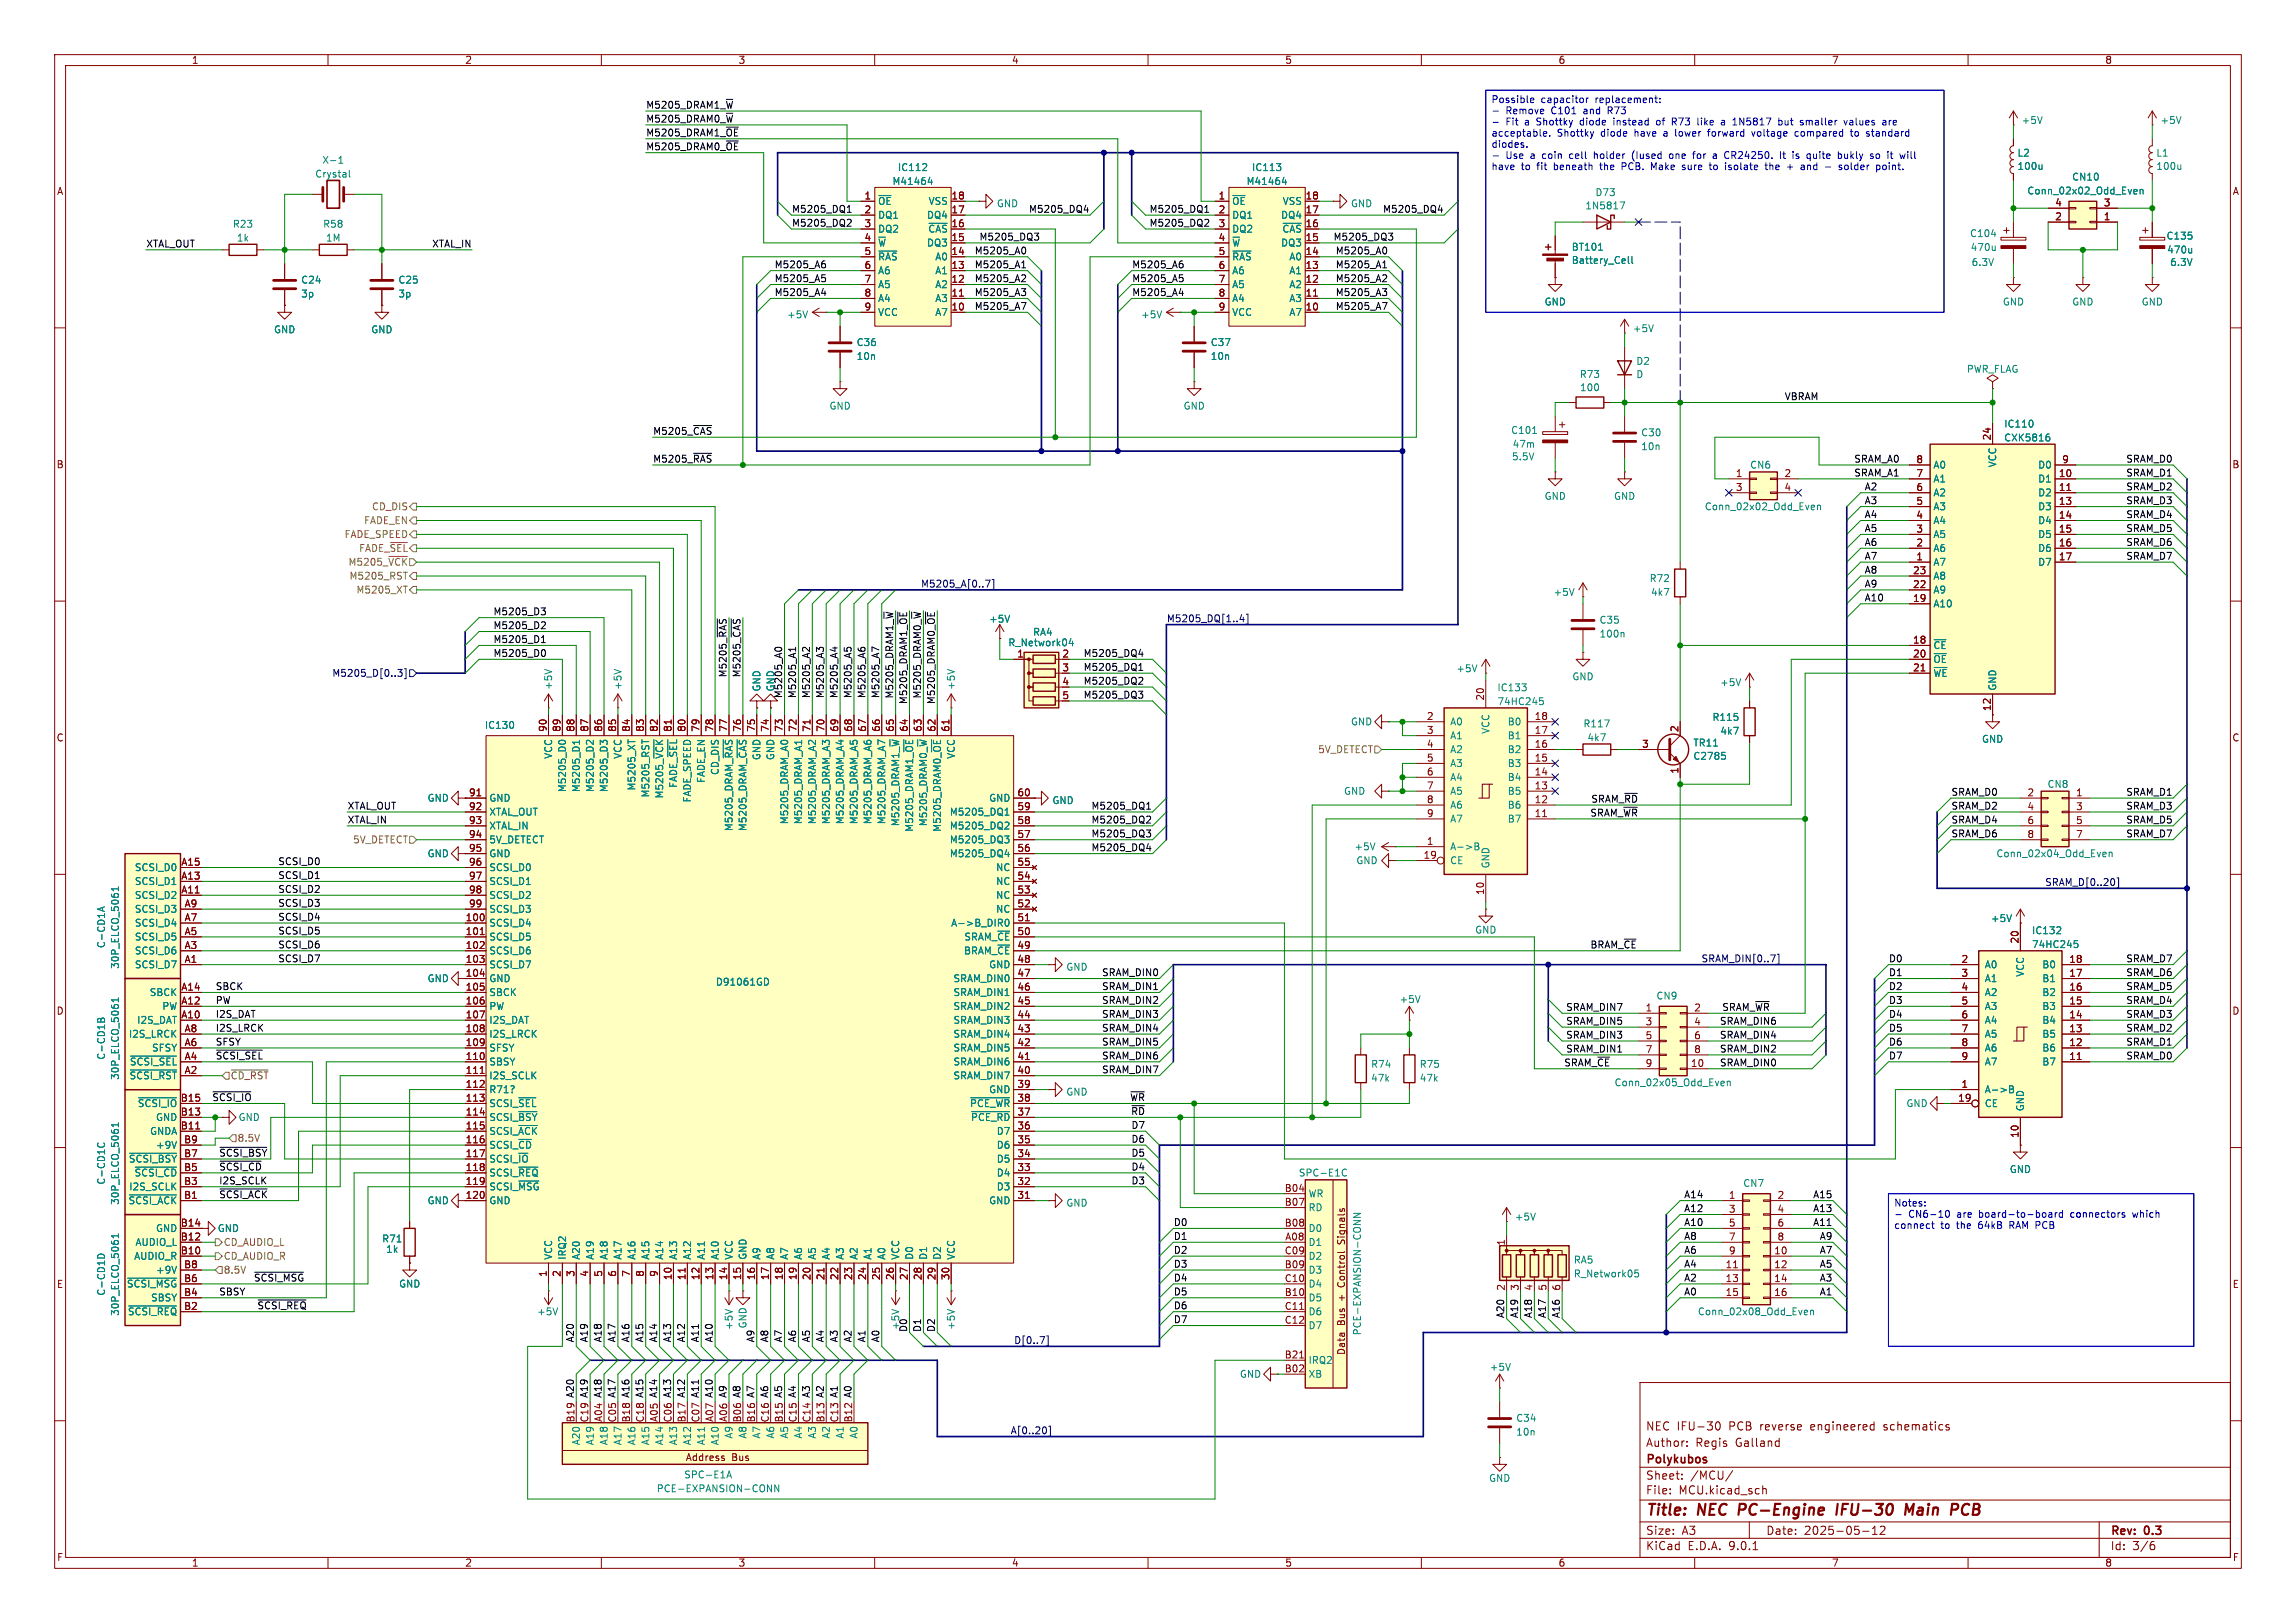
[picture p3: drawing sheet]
<svg xmlns="http://www.w3.org/2000/svg" width="420mm" height="297mm" viewBox="0 0 420 297" stroke-linecap="round" stroke-linejoin="round" font-family="sans-serif">
<defs><g id="words">
<g font-size="2.8" fill="#840000">
<text x="301" y="277.9">Title:</text>
<text x="310.6" y="277.9">NEC</text>
<text x="318.9" y="277.9">PC-Engine</text>
<text x="337.6" y="277.9">IFU-30</text>
<text x="351" y="277.9">Main</text>
<text x="360.1" y="277.9">PCB</text>
</g>
<g font-size="2.1" fill="#840000">
<text x="301" y="262">NEC IFU-30</text>
<text x="316.3" y="262">PCB</text>
<text x="322.1" y="262">reverse</text>
<text x="331.5" y="262">engineered</text>
<text x="345" y="262">schematics</text>
<text x="301" y="268.2">Polykubos</text>
<text x="301" y="265">Author:</text>
<text x="310.1" y="265">Regis</text>
<text x="317.5" y="265">Galland</text>
<text x="301" y="273.7">File:</text>
<text x="301" y="271">Sheet:</text>
<text x="307.1" y="273.7">MCU.kicad_sch</text>
<text x="309.2" y="271">/MCU/</text>
<text x="301" y="281.1">Size:</text>
<text x="307.6" y="281.1">A3</text>
<text x="323" y="281.1">Date:</text>
<text x="330" y="281.1">2025-05-12</text>
<text x="386" y="281.3">Rev:</text>
<text x="392.4" y="281.3">0.3</text>
<text x="301" y="283.9">KiCad</text>
<text x="308.7" y="283.9">E.D.A.</text>
<text x="316.3" y="283.9">9.0.1</text>
<text x="386" y="283.9">Id:</text>
<text x="390.1" y="283.9">3/6</text>
</g>
<g font-size="1.8" fill="#840000">
<text x="35" y="11.9">1</text>
<text x="85" y="11.9">2</text>
<text x="135" y="11.9">3</text>
<text x="185" y="11.9">4</text>
<text x="235" y="11.9">5</text>
<text x="285" y="11.9">6</text>
<text x="335" y="11.9">7</text>
<text x="385" y="11.9">8</text>
<text x="10.3" y="35.9">A</text>
<text x="408.3" y="35.9">A</text>
<text x="158" y="36.6">1</text>
<text x="158" y="39.1">2</text>
<text x="158" y="41.7">3</text>
<text x="173.9" y="36.6">18</text>
<text x="173.9" y="39.1">17</text>
<text x="173.9" y="41.7">16</text>
<text x="222.8" y="36.6">1</text>
<text x="222.8" y="39.1">2</text>
<text x="222.8" y="41.7">3</text>
<text x="238.7" y="36.6">18</text>
<text x="238.7" y="39.1">17</text>
<text x="238.7" y="41.7">16</text>
<text x="375.8" y="40.4">2</text>
<text x="375.8" y="37.8">4</text>
<text x="384.7" y="40.4">1</text>
<text x="384.7" y="37.8">3</text>
<text x="158" y="44.2">4</text>
<text x="158" y="46.7">5</text>
<text x="173.9" y="44.2">15</text>
<text x="173.9" y="46.7">14</text>
<text x="222.8" y="44.2">4</text>
<text x="222.8" y="46.7">5</text>
<text x="238.7" y="44.2">15</text>
<text x="238.7" y="46.7">14</text>
<text x="158" y="49.3">6</text>
<text x="158" y="51.8">7</text>
<text x="173.9" y="49.3">13</text>
<text x="173.9" y="51.8">12</text>
<text x="222.8" y="49.3">6</text>
<text x="222.8" y="51.8">7</text>
<text x="238.7" y="49.3">13</text>
<text x="238.7" y="51.8">12</text>
<text x="158" y="54.4">8</text>
<text x="158" y="56.9">9</text>
<text x="173.9" y="54.4">11</text>
<text x="173.9" y="56.9">10</text>
<text x="222.8" y="54.4">8</text>
<text x="222.8" y="56.9">9</text>
<text x="238.7" y="54.4">11</text>
<text x="238.7" y="56.9">10</text>
<text x="364.2" y="80.7" transform="rotate(-90 364.2 80.7)">24</text>
<text x="10.3" y="85.9">B</text>
<text x="317.4" y="87.4">1</text>
<text x="317.4" y="89.9">3</text>
<text x="326.3" y="87.4">2</text>
<text x="326.3" y="89.9">4</text>
<text x="350.4" y="84.8">8</text>
<text x="350.4" y="87.4">7</text>
<text x="350.4" y="89.9">6</text>
<text x="376.5" y="87.4">10</text>
<text x="376.5" y="89.9">11</text>
<text x="377.1" y="84.8">9</text>
<text x="408.2" y="85.9">B</text>
<text x="350.4" y="92.5">5</text>
<text x="350.4" y="95">4</text>
<text x="376.5" y="92.5">13</text>
<text x="376.5" y="95">14</text>
<text x="350.4" y="97.5">3</text>
<text x="350.4" y="100.1">2</text>
<text x="376.5" y="97.5">15</text>
<text x="376.5" y="100.1">16</text>
<text x="349.8" y="105.2">23</text>
<text x="349.8" y="107.7">22</text>
<text x="350.4" y="102.6">1</text>
<text x="376.5" y="102.6">17</text>
<text x="349.8" y="110.2">19</text>
<text x="349.8" y="117.9">18</text>
<text x="186" y="120.4">1</text>
<text x="194.2" y="120.4">2</text>
<text x="194.2" y="122.9">3</text>
<text x="194.2" y="125.5">4</text>
<text x="349.8" y="120.4">20</text>
<text x="349.8" y="122.9">21</text>
<text x="194.2" y="128">5</text>
<text x="260.9" y="131.8">2</text>
<text x="271.5" y="128.3" transform="rotate(-90 271.5 128.3)">20</text>
<text x="280.6" y="131.8">18</text>
<text x="364.2" y="130.2" transform="rotate(-90 364.2 130.2)">12</text>
<text x="10.3" y="135.9">C</text>
<text x="100.1" y="134" transform="rotate(-90 100.1 134)">90</text>
<text x="102.6" y="134" transform="rotate(-90 102.6 134)">89</text>
<text x="105.2" y="134" transform="rotate(-90 105.2 134)">88</text>
<text x="107.7" y="134" transform="rotate(-90 107.7 134)">87</text>
<text x="110.2" y="134" transform="rotate(-90 110.2 134)">86</text>
<text x="112.8" y="134" transform="rotate(-90 112.8 134)">85</text>
<text x="115.3" y="134" transform="rotate(-90 115.3 134)">84</text>
<text x="117.9" y="134" transform="rotate(-90 117.9 134)">83</text>
<text x="120.4" y="134" transform="rotate(-90 120.4 134)">82</text>
<text x="122.9" y="134" transform="rotate(-90 122.9 134)">81</text>
<text x="125.5" y="134" transform="rotate(-90 125.5 134)">80</text>
<text x="128" y="134" transform="rotate(-90 128 134)">79</text>
<text x="130.6" y="134" transform="rotate(-90 130.6 134)">78</text>
<text x="133.1" y="134" transform="rotate(-90 133.1 134)">77</text>
<text x="135.6" y="134" transform="rotate(-90 135.6 134)">76</text>
<text x="138.2" y="134" transform="rotate(-90 138.2 134)">75</text>
<text x="140.7" y="134" transform="rotate(-90 140.7 134)">74</text>
<text x="143.3" y="134" transform="rotate(-90 143.3 134)">73</text>
<text x="145.8" y="134" transform="rotate(-90 145.8 134)">72</text>
<text x="148.3" y="134" transform="rotate(-90 148.3 134)">71</text>
<text x="150.9" y="134" transform="rotate(-90 150.9 134)">70</text>
<text x="153.4" y="134" transform="rotate(-90 153.4 134)">69</text>
<text x="156" y="134" transform="rotate(-90 156 134)">68</text>
<text x="158.5" y="134" transform="rotate(-90 158.5 134)">67</text>
<text x="161" y="134" transform="rotate(-90 161 134)">66</text>
<text x="163.6" y="134" transform="rotate(-90 163.6 134)">65</text>
<text x="166.1" y="134" transform="rotate(-90 166.1 134)">64</text>
<text x="168.7" y="134" transform="rotate(-90 168.7 134)">63</text>
<text x="171.2" y="134" transform="rotate(-90 171.2 134)">62</text>
<text x="173.7" y="134" transform="rotate(-90 173.7 134)">61</text>
<text x="260.9" y="134.4">3</text>
<text x="260.9" y="136.9">4</text>
<text x="280.6" y="134.4">17</text>
<text x="280.6" y="136.9">16</text>
<text x="300.3" y="136.9">3</text>
<text x="307.1" y="134.1" transform="rotate(-90 307.1 134.1)">2</text>
<text x="408.2" y="135.9">C</text>
<text x="260.9" y="139.4">5</text>
<text x="260.9" y="142">6</text>
<text x="280.6" y="139.4">15</text>
<text x="280.6" y="142">14</text>
<text x="307.1" y="141.7" transform="rotate(-90 307.1 141.7)">1</text>
<text x="85.7" y="145.8">91</text>
<text x="85.7" y="148.3">92</text>
<text x="186" y="145.8">60</text>
<text x="186" y="148.3">59</text>
<text x="260.9" y="144.5">7</text>
<text x="260.9" y="147.1">8</text>
<text x="260.9" y="149.6">9</text>
<text x="280.6" y="144.5">13</text>
<text x="280.6" y="147.1">12</text>
<text x="280.6" y="149.6">11</text>
<text x="370.8" y="145.8">2</text>
<text x="370.8" y="148.3">4</text>
<text x="379.7" y="145.8">1</text>
<text x="379.7" y="148.3">3</text>
<text x="85.7" y="150.9">93</text>
<text x="85.7" y="153.4">94</text>
<text x="85.7" y="156">95</text>
<text x="186" y="150.9">58</text>
<text x="186" y="153.4">57</text>
<text x="186" y="156">56</text>
<text x="260.9" y="154.7">1</text>
<text x="370.8" y="150.9">6</text>
<text x="370.8" y="153.4">8</text>
<text x="379.7" y="150.9">5</text>
<text x="379.7" y="153.4">7</text>
<text x="33.1" y="161">A13</text>
<text x="33.1" y="158.5">A15</text>
<text x="85.7" y="158.5">96</text>
<text x="85.7" y="161">97</text>
<text x="186" y="158.5">55</text>
<text x="186" y="161">54</text>
<text x="260.3" y="157.2">19</text>
<text x="33.1" y="163.6">A11</text>
<text x="33.7" y="166.1">A9</text>
<text x="85.7" y="163.6">98</text>
<text x="85.7" y="166.1">99</text>
<text x="186" y="163.6">53</text>
<text x="186" y="166.1">52</text>
<text x="271.5" y="163.9" transform="rotate(-90 271.5 163.9)">10</text>
<text x="33.7" y="173.7">A3</text>
<text x="33.7" y="171.2">A5</text>
<text x="33.7" y="168.7">A7</text>
<text x="85.1" y="168.7">100</text>
<text x="85.1" y="171.2">101</text>
<text x="85.1" y="173.7">102</text>
<text x="186" y="168.7">51</text>
<text x="186" y="171.2">50</text>
<text x="186" y="173.7">49</text>
<text x="369.3" y="172.8" transform="rotate(-90 369.3 172.8)">20</text>
<text x="33.7" y="176.3">A1</text>
<text x="85.1" y="176.3">103</text>
<text x="85.1" y="178.8">104</text>
<text x="186" y="176.3">48</text>
<text x="186" y="178.8">47</text>
<text x="358.7" y="176.3">2</text>
<text x="358.7" y="178.8">3</text>
<text x="378.4" y="176.3">18</text>
<text x="378.4" y="178.8">17</text>
<text x="10.3" y="185.9">D</text>
<text x="33.1" y="183.9">A12</text>
<text x="33.1" y="181.4">A14</text>
<text x="85.1" y="181.4">105</text>
<text x="85.1" y="183.9">106</text>
<text x="186" y="181.4">46</text>
<text x="186" y="183.9">45</text>
<text x="300.9" y="185.2">1</text>
<text x="309.8" y="185.2">2</text>
<text x="358.7" y="181.4">4</text>
<text x="358.7" y="183.9">5</text>
<text x="378.4" y="181.4">16</text>
<text x="378.4" y="183.9">15</text>
<text x="408.2" y="185.9">D</text>
<text x="33.1" y="186.4">A10</text>
<text x="33.7" y="191.5">A6</text>
<text x="33.7" y="189">A8</text>
<text x="85.1" y="186.4">107</text>
<text x="85.1" y="189">108</text>
<text x="85.1" y="191.5">109</text>
<text x="186" y="186.4">44</text>
<text x="186" y="189">43</text>
<text x="186" y="191.5">42</text>
<text x="300.9" y="187.7">3</text>
<text x="300.9" y="190.2">5</text>
<text x="309.8" y="187.7">4</text>
<text x="309.8" y="190.2">6</text>
<text x="358.7" y="186.4">6</text>
<text x="358.7" y="189">7</text>
<text x="358.7" y="191.5">8</text>
<text x="378.4" y="186.4">14</text>
<text x="378.4" y="189">13</text>
<text x="378.4" y="191.5">12</text>
<text x="33.7" y="196.6">A2</text>
<text x="33.7" y="194.1">A4</text>
<text x="85.1" y="194.1">110</text>
<text x="85.1" y="196.6">111</text>
<text x="186" y="194.1">41</text>
<text x="186" y="196.6">40</text>
<text x="300.9" y="192.8">7</text>
<text x="300.9" y="195.3">9</text>
<text x="309.2" y="195.3">10</text>
<text x="309.8" y="192.8">8</text>
<text x="358.7" y="194.1">9</text>
<text x="378.4" y="194.1">11</text>
<text x="33" y="201.7">B15</text>
<text x="85.1" y="199.1">112</text>
<text x="85.1" y="201.7">113</text>
<text x="186" y="199.1">39</text>
<text x="186" y="201.7">38</text>
<text x="358.1" y="201.7">19</text>
<text x="358.7" y="199.1">1</text>
<text x="33" y="206.8">B11</text>
<text x="33" y="204.2">B13</text>
<text x="33.6" y="209.3">B9</text>
<text x="85.1" y="204.2">114</text>
<text x="85.1" y="206.8">115</text>
<text x="85.1" y="209.3">116</text>
<text x="186" y="204.2">37</text>
<text x="186" y="206.8">36</text>
<text x="186" y="209.3">35</text>
<text x="369.3" y="208.3" transform="rotate(-90 369.3 208.3)">10</text>
<text x="33.6" y="214.4">B5</text>
<text x="33.6" y="211.8">B7</text>
<text x="85.1" y="211.8">117</text>
<text x="85.1" y="214.4">118</text>
<text x="186" y="211.8">34</text>
<text x="186" y="214.4">33</text>
<text x="33.6" y="219.5">B1</text>
<text x="33.6" y="216.9">B3</text>
<text x="85.1" y="216.9">119</text>
<text x="85.1" y="219.5">120</text>
<text x="186" y="216.9">32</text>
<text x="186" y="219.5">31</text>
<text x="234.9" y="218.2">B04</text>
<text x="234.9" y="220.7">B07</text>
<text x="316.2" y="219.5">1</text>
<text x="316.2" y="222">3</text>
<text x="325" y="219.5">2</text>
<text x="325" y="222">4</text>
<text x="33" y="227.1">B12</text>
<text x="33" y="224.5">B14</text>
<text x="234.9" y="224.5">B08</text>
<text x="235" y="227.1">A08</text>
<text x="246.2" y="227.2" transform="rotate(-90 246.2 227.2)">Signals</text>
<text x="316.2" y="224.5">5</text>
<text x="316.2" y="227.1">7</text>
<text x="325" y="224.5">6</text>
<text x="325" y="227.1">8</text>
<text x="33" y="229.6">B10</text>
<text x="33.6" y="232.2">B8</text>
<text x="100.1" y="233.8" transform="rotate(-90 100.1 233.8)">1</text>
<text x="102.6" y="233.8" transform="rotate(-90 102.6 233.8)">2</text>
<text x="105.2" y="233.8" transform="rotate(-90 105.2 233.8)">3</text>
<text x="107.7" y="233.8" transform="rotate(-90 107.7 233.8)">4</text>
<text x="110.2" y="233.8" transform="rotate(-90 110.2 233.8)">5</text>
<text x="112.8" y="233.8" transform="rotate(-90 112.8 233.8)">6</text>
<text x="115.3" y="233.8" transform="rotate(-90 115.3 233.8)">7</text>
<text x="117.9" y="233.8" transform="rotate(-90 117.9 233.8)">8</text>
<text x="120.4" y="233.8" transform="rotate(-90 120.4 233.8)">9</text>
<text x="234.9" y="229.6">C09</text>
<text x="234.9" y="232.2">B09</text>
<text x="275.3" y="228" transform="rotate(-90 275.3 228)">1</text>
<text x="315.6" y="232.2">11</text>
<text x="316.2" y="229.6">9</text>
<text x="324.4" y="229.6">10</text>
<text x="324.4" y="232.2">12</text>
<text x="10.3" y="235.9">E</text>
<text x="33.6" y="239.8">B2</text>
<text x="33.6" y="237.2">B4</text>
<text x="33.6" y="234.7">B6</text>
<text x="122.9" y="234.4" transform="rotate(-90 122.9 234.4)">10</text>
<text x="125.5" y="234.4" transform="rotate(-90 125.5 234.4)">11</text>
<text x="128" y="234.4" transform="rotate(-90 128 234.4)">12</text>
<text x="130.6" y="234.4" transform="rotate(-90 130.6 234.4)">13</text>
<text x="133.1" y="234.4" transform="rotate(-90 133.1 234.4)">14</text>
<text x="135.6" y="234.4" transform="rotate(-90 135.6 234.4)">15</text>
<text x="138.2" y="234.4" transform="rotate(-90 138.2 234.4)">16</text>
<text x="140.7" y="234.4" transform="rotate(-90 140.7 234.4)">17</text>
<text x="143.3" y="234.4" transform="rotate(-90 143.3 234.4)">18</text>
<text x="145.8" y="234.4" transform="rotate(-90 145.8 234.4)">19</text>
<text x="148.3" y="234.4" transform="rotate(-90 148.3 234.4)">20</text>
<text x="150.9" y="234.4" transform="rotate(-90 150.9 234.4)">21</text>
<text x="153.4" y="234.4" transform="rotate(-90 153.4 234.4)">22</text>
<text x="156" y="234.4" transform="rotate(-90 156 234.4)">23</text>
<text x="158.5" y="234.4" transform="rotate(-90 158.5 234.4)">24</text>
<text x="161" y="234.4" transform="rotate(-90 161 234.4)">25</text>
<text x="163.6" y="234.4" transform="rotate(-90 163.6 234.4)">26</text>
<text x="166.1" y="234.4" transform="rotate(-90 166.1 234.4)">27</text>
<text x="168.7" y="234.4" transform="rotate(-90 168.7 234.4)">28</text>
<text x="171.2" y="234.4" transform="rotate(-90 171.2 234.4)">29</text>
<text x="173.7" y="234.4" transform="rotate(-90 173.7 234.4)">30</text>
<text x="234.9" y="234.7">C10</text>
<text x="234.9" y="237.2">B10</text>
<text x="234.9" y="239.8">C11</text>
<text x="246.2" y="238" transform="rotate(-90 246.2 238)">+</text>
<text x="246.2" y="235.2" transform="rotate(-90 246.2 235.2)">Control</text>
<text x="275.3" y="236.3" transform="rotate(-90 275.3 236.3)">2</text>
<text x="277.9" y="236.3" transform="rotate(-90 277.9 236.3)">3</text>
<text x="280.4" y="236.3" transform="rotate(-90 280.4 236.3)">4</text>
<text x="283" y="236.3" transform="rotate(-90 283 236.3)">5</text>
<text x="285.5" y="236.3" transform="rotate(-90 285.5 236.3)">6</text>
<text x="315.6" y="234.7">13</text>
<text x="315.6" y="237.2">15</text>
<text x="324.4" y="234.7">14</text>
<text x="324.4" y="237.2">16</text>
<text x="408.3" y="235.9">E</text>
<text x="234.9" y="242.3">C12</text>
<text x="246.2" y="242.6" transform="rotate(-90 246.2 242.6)">Bus</text>
<text x="234.9" y="248.7">B21</text>
<text x="234.9" y="251.2">B02</text>
<text x="246.2" y="248.1" transform="rotate(-90 246.2 248.1)">Data</text>
<text x="105.2" y="260.4" transform="rotate(-90 105.2 260.4)">B19</text>
<text x="107.7" y="260.4" transform="rotate(-90 107.7 260.4)">C19</text>
<text x="110.2" y="260.3" transform="rotate(-90 110.2 260.3)">A04</text>
<text x="112.8" y="260.4" transform="rotate(-90 112.8 260.4)">C05</text>
<text x="115.3" y="260.4" transform="rotate(-90 115.3 260.4)">B18</text>
<text x="117.9" y="260.4" transform="rotate(-90 117.9 260.4)">C18</text>
<text x="120.4" y="260.3" transform="rotate(-90 120.4 260.3)">A05</text>
<text x="122.9" y="260.4" transform="rotate(-90 122.9 260.4)">C06</text>
<text x="125.5" y="260.4" transform="rotate(-90 125.5 260.4)">B17</text>
<text x="128" y="260.4" transform="rotate(-90 128 260.4)">C07</text>
<text x="130.6" y="260.3" transform="rotate(-90 130.6 260.3)">A07</text>
<text x="133.1" y="260.3" transform="rotate(-90 133.1 260.3)">A06</text>
<text x="135.6" y="260.4" transform="rotate(-90 135.6 260.4)">B06</text>
<text x="138.2" y="260.4" transform="rotate(-90 138.2 260.4)">B16</text>
<text x="140.7" y="260.4" transform="rotate(-90 140.7 260.4)">C16</text>
<text x="143.3" y="260.4" transform="rotate(-90 143.3 260.4)">B15</text>
<text x="145.8" y="260.4" transform="rotate(-90 145.8 260.4)">C15</text>
<text x="148.3" y="260.4" transform="rotate(-90 148.3 260.4)">C14</text>
<text x="150.9" y="260.4" transform="rotate(-90 150.9 260.4)">B13</text>
<text x="153.4" y="260.4" transform="rotate(-90 153.4 260.4)">C13</text>
<text x="156" y="260.4" transform="rotate(-90 156 260.4)">B12</text>
<text x="125.4" y="267.6">Address</text>
<text x="133.8" y="267.6">Bus</text>
<text x="10.3" y="285.9">F</text>
<text x="35" y="286.9">1</text>
<text x="85" y="286.9">2</text>
<text x="135" y="286.9">3</text>
<text x="185" y="286.9">4</text>
<text x="235" y="286.9">5</text>
<text x="285" y="286.9">6</text>
<text x="335" y="286.9">7</text>
<text x="385" y="286.9">8</text>
<text x="408.3" y="285.9">F</text>
</g>
<g font-size="1.8">
<text x="118.1" y="20">M5205_DRAM1_~{W}</text>
<text x="118.1" y="22.5">M5205_DRAM0_~{W}</text>
<text x="118.1" y="25.1">M5205_DRAM1_~{OE}</text>
<text x="118.1" y="27.6">M5205_DRAM0_~{OE}</text>
<text x="144.8" y="39">M5205_DQ1</text>
<text x="144.8" y="41.6">M5205_DQ2</text>
<text x="188.1" y="39">M5205_DQ4</text>
<text x="210.2" y="39">M5205_DQ1</text>
<text x="210.2" y="41.6">M5205_DQ2</text>
<text x="252.9" y="39">M5205_DQ4</text>
<text x="26.7" y="45.4">XTAL_OUT</text>
<text x="79" y="45.4">XTAL_IN</text>
<text x="178.2" y="46.6">M5205_A0</text>
<text x="179.1" y="44.1">M5205_DQ3</text>
<text x="243.8" y="44.1">M5205_DQ3</text>
<text x="244.2" y="46.6">M5205_A0</text>
<text x="141.6" y="51.7">M5205_A5</text>
<text x="141.6" y="49.2">M5205_A6</text>
<text x="178.2" y="51.7">M5205_A2</text>
<text x="178.2" y="49.2">M5205_A1</text>
<text x="207" y="49.2">M5205_A6</text>
<text x="207" y="51.7">M5205_A5</text>
<text x="244.2" y="49.2">M5205_A1</text>
<text x="244.2" y="51.7">M5205_A2</text>
<text x="141.6" y="54.3">M5205_A4</text>
<text x="178.2" y="56.8">M5205_A7</text>
<text x="178.2" y="54.3">M5205_A3</text>
<text x="207" y="54.3">M5205_A4</text>
<text x="244.2" y="56.8">M5205_A7</text>
<text x="244.2" y="54.3">M5205_A3</text>
<text x="326.4" y="73.3">VBRAM</text>
<text x="119.4" y="79.7">M5205_~{CAS}</text>
<text x="119.4" y="84.7">M5205_~{RAS}</text>
<text x="339.1" y="87.3">SRAM_A1</text>
<text x="339.1" y="84.7">SRAM_A0</text>
<text x="341" y="89.8">A2</text>
<text x="388.8" y="87.3">SRAM_D1</text>
<text x="388.8" y="84.7">SRAM_D0</text>
<text x="388.8" y="89.8">SRAM_D2</text>
<text x="341" y="92.4">A3</text>
<text x="341" y="94.9">A4</text>
<text x="388.8" y="92.4">SRAM_D3</text>
<text x="388.8" y="94.9">SRAM_D4</text>
<text x="341" y="100">A6</text>
<text x="341" y="97.4">A5</text>
<text x="388.8" y="97.4">SRAM_D5</text>
<text x="388.8" y="100">SRAM_D6</text>
<text x="341" y="102.5">A7</text>
<text x="341" y="105.1">A8</text>
<text x="341" y="107.6">A9</text>
<text x="388.8" y="102.5">SRAM_D7</text>
<text x="90.2" y="112.7">M5205_D3</text>
<text x="341" y="110.1">A10</text>
<text x="90.2" y="115.2">M5205_D2</text>
<text x="90.2" y="117.8">M5205_D1</text>
<text x="90.2" y="120.3">M5205_D0</text>
<text x="133" y="124.1" transform="rotate(-90 133 124.1)">M5205_~{RAS}</text>
<text x="135.5" y="124.1" transform="rotate(-90 135.5 124.1)">M5205_~{CAS}</text>
<text x="198.1" y="125.4">M5205_DQ2</text>
<text x="198.1" y="120.3">M5205_DQ4</text>
<text x="198.1" y="122.8">M5205_DQ1</text>
<text x="143.2" y="127.9" transform="rotate(-90 143.2 127.9)">M5205_A0</text>
<text x="145.7" y="127.9" transform="rotate(-90 145.7 127.9)">M5205_A1</text>
<text x="148.2" y="127.9" transform="rotate(-90 148.2 127.9)">M5205_A2</text>
<text x="150.8" y="127.9" transform="rotate(-90 150.8 127.9)">M5205_A3</text>
<text x="153.3" y="127.9" transform="rotate(-90 153.3 127.9)">M5205_A4</text>
<text x="155.9" y="127.9" transform="rotate(-90 155.9 127.9)">M5205_A5</text>
<text x="158.4" y="127.9" transform="rotate(-90 158.4 127.9)">M5205_A6</text>
<text x="160.9" y="127.9" transform="rotate(-90 160.9 127.9)">M5205_A7</text>
<text x="163.5" y="127.9" transform="rotate(-90 163.5 127.9)">M5205_DRAM1_~{W}</text>
<text x="166" y="129" transform="rotate(-90 166 129)">M5205_DRAM1_~{OE}</text>
<text x="168.6" y="127.9" transform="rotate(-90 168.6 127.9)">M5205_DRAM0_~{W}</text>
<text x="171.1" y="129" transform="rotate(-90 171.1 129)">M5205_DRAM0_~{OE}</text>
<text x="198.1" y="127.9">M5205_DQ3</text>
<text x="63.5" y="148.2">XTAL_OUT</text>
<text x="199.5" y="148.2">M5205_DQ1</text>
<text x="290.8" y="149.5">SRAM_~{WR}</text>
<text x="291" y="147">SRAM_~{RD}</text>
<text x="356.9" y="145.7">SRAM_D0</text>
<text x="356.9" y="148.2">SRAM_D2</text>
<text x="388.8" y="145.7">SRAM_D1</text>
<text x="388.8" y="148.2">SRAM_D3</text>
<text x="63.5" y="150.8">XTAL_IN</text>
<text x="199.5" y="150.8">M5205_DQ2</text>
<text x="199.5" y="153.3">M5205_DQ3</text>
<text x="199.5" y="155.9">M5205_DQ4</text>
<text x="356.9" y="153.3">SRAM_D6</text>
<text x="356.9" y="150.8">SRAM_D4</text>
<text x="388.8" y="150.8">SRAM_D5</text>
<text x="388.8" y="153.3">SRAM_D7</text>
<text x="50.8" y="160.9">SCSI_D1</text>
<text x="50.8" y="158.4">SCSI_D0</text>
<text x="50.8" y="163.5">SCSI_D2</text>
<text x="50.8" y="166">SCSI_D3</text>
<text x="50.8" y="171.1">SCSI_D5</text>
<text x="50.8" y="173.6">SCSI_D6</text>
<text x="50.8" y="168.6">SCSI_D4</text>
<text x="290.8" y="173.6">BRAM_~{CE}</text>
<text x="50.8" y="176.2">SCSI_D7</text>
<text x="201.5" y="178.7">SRAM_DIN0</text>
<text x="345.4" y="176.2">D0</text>
<text x="345.4" y="178.7">D1</text>
<text x="388.8" y="178.7">SRAM_D6</text>
<text x="388.8" y="176.2">SRAM_D7</text>
<text x="39.4" y="183.8">PW</text>
<text x="39.4" y="181.3">SBCK</text>
<text x="201.5" y="181.3">SRAM_DIN1</text>
<text x="201.5" y="183.8">SRAM_DIN2</text>
<text x="286.4" y="185.1">SRAM_DIN7</text>
<text x="314.9" y="185.1">SRAM_~{WR}</text>
<text x="345.4" y="183.8">D3</text>
<text x="345.4" y="181.3">D2</text>
<text x="388.8" y="181.3">SRAM_D5</text>
<text x="388.8" y="183.8">SRAM_D4</text>
<text x="39.4" y="186.3">I2S_DAT</text>
<text x="39.4" y="191.4">SFSY</text>
<text x="39.4" y="188.9">I2S_LRCK</text>
<text x="201.5" y="188.9">SRAM_DIN4</text>
<text x="201.5" y="186.3">SRAM_DIN3</text>
<text x="201.5" y="191.4">SRAM_DIN5</text>
<text x="286.4" y="190.2">SRAM_DIN3</text>
<text x="286.4" y="187.6">SRAM_DIN5</text>
<text x="314.5" y="190.2">SRAM_DIN4</text>
<text x="314.5" y="187.6">SRAM_DIN6</text>
<text x="345.4" y="188.9">D5</text>
<text x="345.4" y="191.4">D6</text>
<text x="345.4" y="186.3">D4</text>
<text x="388.8" y="186.3">SRAM_D3</text>
<text x="388.8" y="188.9">SRAM_D2</text>
<text x="388.8" y="191.4">SRAM_D1</text>
<text x="39.4" y="194">~{SCSI_SEL}</text>
<text x="201.5" y="196.5">SRAM_DIN7</text>
<text x="201.5" y="194">SRAM_DIN6</text>
<text x="286" y="195.2">SRAM_~{CE}</text>
<text x="286.4" y="192.7">SRAM_DIN1</text>
<text x="314.5" y="192.7">SRAM_DIN2</text>
<text x="314.5" y="195.2">SRAM_DIN0</text>
<text x="345.4" y="194">D7</text>
<text x="388.8" y="194">SRAM_D0</text>
<text x="38.7" y="201.6">~{SCSI_IO}</text>
<text x="206.6" y="201.6">~{WR}</text>
<text x="206.8" y="204.1">~{RD}</text>
<text x="206.9" y="206.7">D7</text>
<text x="206.9" y="209.2">D6</text>
<text x="40" y="214.3">~{SCSI_CD}</text>
<text x="40" y="211.7">~{SCSI_BSY}</text>
<text x="206.9" y="214.3">D4</text>
<text x="206.9" y="211.7">D5</text>
<text x="40" y="216.8">I2S_SCLK</text>
<text x="40" y="219.4">~{SCSI_ACK}</text>
<text x="206.9" y="216.8">D3</text>
<text x="308" y="221.9">A12</text>
<text x="308" y="219.4">A14</text>
<text x="331.6" y="221.9">A13</text>
<text x="331.6" y="219.4">A15</text>
<text x="214.6" y="227">D1</text>
<text x="214.6" y="224.4">D0</text>
<text x="308" y="224.4">A10</text>
<text x="308" y="227">A8</text>
<text x="331.6" y="224.4">A11</text>
<text x="332.8" y="227">A9</text>
<text x="214.6" y="232.1">D3</text>
<text x="214.6" y="229.5">D2</text>
<text x="308" y="229.5">A6</text>
<text x="308" y="232.1">A4</text>
<text x="332.8" y="229.5">A7</text>
<text x="332.8" y="232.1">A5</text>
<text x="40" y="237.1">SBSY</text>
<text x="46.4" y="234.6">~{SCSI_MSG}</text>
<text x="47" y="239.7">~{SCSI_REQ}</text>
<text x="214.6" y="234.6">D4</text>
<text x="214.6" y="237.1">D5</text>
<text x="214.6" y="239.7">D6</text>
<text x="308" y="237.1">A0</text>
<text x="308" y="234.6">A2</text>
<text x="332.8" y="237.1">A1</text>
<text x="332.8" y="234.6">A3</text>
<text x="105.1" y="245.7" transform="rotate(-90 105.1 245.7)">A20</text>
<text x="107.6" y="245.7" transform="rotate(-90 107.6 245.7)">A19</text>
<text x="110.1" y="245.7" transform="rotate(-90 110.1 245.7)">A18</text>
<text x="112.7" y="245.7" transform="rotate(-90 112.7 245.7)">A17</text>
<text x="115.2" y="245.7" transform="rotate(-90 115.2 245.7)">A16</text>
<text x="117.8" y="245.7" transform="rotate(-90 117.8 245.7)">A15</text>
<text x="120.3" y="245.7" transform="rotate(-90 120.3 245.7)">A14</text>
<text x="122.8" y="245.7" transform="rotate(-90 122.8 245.7)">A13</text>
<text x="125.4" y="245.7" transform="rotate(-90 125.4 245.7)">A12</text>
<text x="127.9" y="245.7" transform="rotate(-90 127.9 245.7)">A11</text>
<text x="130.5" y="245.7" transform="rotate(-90 130.5 245.7)">A10</text>
<text x="138.1" y="245.7" transform="rotate(-90 138.1 245.7)">A9</text>
<text x="140.6" y="245.7" transform="rotate(-90 140.6 245.7)">A8</text>
<text x="143.2" y="245.7" transform="rotate(-90 143.2 245.7)">A7</text>
<text x="145.7" y="245.7" transform="rotate(-90 145.7 245.7)">A6</text>
<text x="148.2" y="245.7" transform="rotate(-90 148.2 245.7)">A5</text>
<text x="150.8" y="245.7" transform="rotate(-90 150.8 245.7)">A4</text>
<text x="153.3" y="245.7" transform="rotate(-90 153.3 245.7)">A3</text>
<text x="155.9" y="245.7" transform="rotate(-90 155.9 245.7)">A2</text>
<text x="158.4" y="245.7" transform="rotate(-90 158.4 245.7)">A1</text>
<text x="160.9" y="245.7" transform="rotate(-90 160.9 245.7)">A0</text>
<text x="166" y="243.8" transform="rotate(-90 166 243.8)">D0</text>
<text x="168.6" y="243.8" transform="rotate(-90 168.6 243.8)">D1</text>
<text x="171.1" y="243.8" transform="rotate(-90 171.1 243.8)">D2</text>
<text x="214.6" y="242.2">D7</text>
<text x="275.2" y="241.3" transform="rotate(-90 275.2 241.3)">A20</text>
<text x="277.8" y="241.3" transform="rotate(-90 277.8 241.3)">A19</text>
<text x="280.3" y="241.3" transform="rotate(-90 280.3 241.3)">A18</text>
<text x="282.9" y="241.3" transform="rotate(-90 282.9 241.3)">A17</text>
<text x="285.4" y="241.3" transform="rotate(-90 285.4 241.3)">A16</text>
<text x="105.1" y="255.9" transform="rotate(-90 105.1 255.9)">A20</text>
<text x="107.6" y="255.9" transform="rotate(-90 107.6 255.9)">A19</text>
<text x="110.1" y="255.9" transform="rotate(-90 110.1 255.9)">A18</text>
<text x="112.7" y="255.9" transform="rotate(-90 112.7 255.9)">A17</text>
<text x="115.2" y="255.9" transform="rotate(-90 115.2 255.9)">A16</text>
<text x="117.8" y="255.9" transform="rotate(-90 117.8 255.9)">A15</text>
<text x="120.3" y="255.9" transform="rotate(-90 120.3 255.9)">A14</text>
<text x="122.8" y="255.9" transform="rotate(-90 122.8 255.9)">A13</text>
<text x="125.4" y="255.9" transform="rotate(-90 125.4 255.9)">A12</text>
<text x="127.9" y="255.9" transform="rotate(-90 127.9 255.9)">A11</text>
<text x="130.5" y="255.9" transform="rotate(-90 130.5 255.9)">A10</text>
<text x="133" y="255.9" transform="rotate(-90 133 255.9)">A9</text>
<text x="135.5" y="255.9" transform="rotate(-90 135.5 255.9)">A8</text>
<text x="138.1" y="255.9" transform="rotate(-90 138.1 255.9)">A7</text>
<text x="140.6" y="255.9" transform="rotate(-90 140.6 255.9)">A6</text>
<text x="143.2" y="255.9" transform="rotate(-90 143.2 255.9)">A5</text>
<text x="145.7" y="255.9" transform="rotate(-90 145.7 255.9)">A4</text>
<text x="148.2" y="255.9" transform="rotate(-90 148.2 255.9)">A3</text>
<text x="150.8" y="255.9" transform="rotate(-90 150.8 255.9)">A2</text>
<text x="153.3" y="255.9" transform="rotate(-90 153.3 255.9)">A1</text>
<text x="155.9" y="255.9" transform="rotate(-90 155.9 255.9)">A0</text>
</g>
<g font-size="1.8" fill="#0000c2">
<text x="272.7" y="19.2">Possible</text>
<text x="275.5" y="21.2">Remove</text>
<text x="275.5" y="23.3">Fit</text>
<text x="279.1" y="23.3">a</text>
<text x="281.4" y="23.3">Shottky</text>
<text x="281.9" y="19.2">capacitor</text>
<text x="283.9" y="21.2">C101</text>
<text x="289.5" y="23.3">diode</text>
<text x="290" y="21.2">and</text>
<text x="291.9" y="19.2">replacement:</text>
<text x="294.6" y="21.2">R73</text>
<text x="295.8" y="23.3">instead</text>
<text x="303.9" y="23.3">of</text>
<text x="306.9" y="23.3">R73</text>
<text x="311.8" y="23.3">like</text>
<text x="316.3" y="23.3">a</text>
<text x="318.7" y="23.3">1N5817</text>
<text x="327.2" y="23.3">but</text>
<text x="331.4" y="23.3">smaller</text>
<text x="339.7" y="23.3">values</text>
<text x="346.9" y="23.3">are</text>
<text x="272.7" y="25.3">acceptable.</text>
<text x="272.7" y="27.4">diodes.</text>
<text x="275.5" y="29.4">Use</text>
<text x="280.1" y="29.4">a</text>
<text x="282.4" y="29.4">coin</text>
<text x="284.8" y="25.3">Shottky</text>
<text x="287.6" y="29.4">cell</text>
<text x="292.3" y="29.4">holder</text>
<text x="293" y="25.3">diode</text>
<text x="299.3" y="25.3">have</text>
<text x="299.4" y="29.4">(Iused</text>
<text x="304.8" y="25.3">a</text>
<text x="306.4" y="29.4">one</text>
<text x="307.1" y="25.3">lower</text>
<text x="311" y="29.4">for</text>
<text x="313.3" y="25.3">forward</text>
<text x="314.8" y="29.4">a</text>
<text x="317.2" y="29.4">CR24250.</text>
<text x="321.6" y="25.3">voltage</text>
<text x="327.5" y="29.4">It</text>
<text x="329.6" y="25.3">compared</text>
<text x="330" y="29.4">is</text>
<text x="332.8" y="29.4">quite</text>
<text x="338.7" y="29.4">bukly</text>
<text x="340.1" y="25.3">to</text>
<text x="343.1" y="25.3">standard</text>
<text x="344.8" y="29.4">so</text>
<text x="348.2" y="29.4">it</text>
<text x="272.7" y="31.5">have</text>
<text x="278.3" y="31.5">to</text>
<text x="281.3" y="31.5">fit</text>
<text x="284.5" y="31.5">beneath</text>
<text x="293.2" y="31.5">the</text>
<text x="297.3" y="31.5">PCB.</text>
<text x="302.9" y="31.5">Make</text>
<text x="308.8" y="31.5">sure</text>
<text x="314" y="31.5">to</text>
<text x="317.1" y="31.5">isolate</text>
<text x="324.7" y="31.5">the</text>
<text x="328.8" y="31.5">+</text>
<text x="331.5" y="31.5">and</text>
<text x="336.2" y="31.5">-</text>
<text x="338.9" y="31.5">solder</text>
<text x="345.9" y="31.5">point.</text>
<text x="346.4" y="221.1">Notes:</text>
<text x="346.4" y="225.2">connect</text>
<text x="349.1" y="223.2">CN6-10</text>
<text x="355" y="225.2">to</text>
<text x="358" y="225.2">the</text>
<text x="358.1" y="223.2">are</text>
<text x="362.2" y="225.2">64kB</text>
<text x="362.3" y="223.2">board-to-board</text>
<text x="368.1" y="225.2">RAM PCB</text>
<text x="379.3" y="223.2">connectors</text>
<text x="390.8" y="223.2">which</text>
</g>
<g font-size="1.8" fill="#008484">
<text x="369.7" y="22.9">+5V</text>
<text x="395.1" y="22.9">+5V</text>
<text x="368.9" y="28.9">L2</text>
<text x="394.3" y="28.9">L1</text>
<text x="57.6" y="32.7">Crystal</text>
<text x="58.9" y="30.2">X-1</text>
<text x="163.2" y="34">M41464</text>
<text x="164.2" y="31.5">IC112</text>
<text x="227.9" y="34">M41464</text>
<text x="228.9" y="31.5">IC113</text>
<text x="368.9" y="31.3">100u</text>
<text x="370.7" y="35.8">Conn_02x02_Odd_Even</text>
<text x="378.9" y="33.2">CN10</text>
<text x="394.3" y="31.3">100u</text>
<text x="42.5" y="41.9">R23</text>
<text x="59" y="41.9">R58</text>
<text x="160.5" y="37.7">~{OE}</text>
<text x="160.5" y="40.2">DQ1</text>
<text x="169.5" y="40.2">DQ4</text>
<text x="169.8" y="37.7">VSS</text>
<text x="182.3" y="38.1">GND</text>
<text x="225.3" y="37.7">~{OE}</text>
<text x="225.3" y="40.2">DQ1</text>
<text x="234.2" y="40.2">DQ4</text>
<text x="234.5" y="37.7">VSS</text>
<text x="247" y="38.1">GND</text>
<text x="289.9" y="38.5">1N5817</text>
<text x="291.7" y="36.1">D73</text>
<text x="43.2" y="44.4">1k</text>
<text x="59.5" y="44.4">1M</text>
<text x="160.5" y="42.8">DQ2</text>
<text x="160.5" y="45.3">~{W}</text>
<text x="160.5" y="47.9">~{RAS}</text>
<text x="169.5" y="45.3">DQ3</text>
<text x="169.7" y="42.8">~{CAS}</text>
<text x="171" y="47.9">A0</text>
<text x="225.3" y="42.8">DQ2</text>
<text x="225.3" y="45.3">~{W}</text>
<text x="225.3" y="47.9">~{RAS}</text>
<text x="234.2" y="45.3">DQ3</text>
<text x="234.5" y="42.8">~{CAS}</text>
<text x="235.8" y="47.9">A0</text>
<text x="287.4" y="46.1">BT101</text>
<text x="360.3" y="43.6">C104</text>
<text x="360.4" y="46.1">470u</text>
<text x="396.2" y="44">C135</text>
<text x="396.3" y="46.6">470u</text>
<text x="55" y="52.1">C24</text>
<text x="72.8" y="52.1">C25</text>
<text x="160.5" y="50.4">A6</text>
<text x="160.5" y="52.9">A5</text>
<text x="171" y="50.4">A1</text>
<text x="171" y="52.9">A2</text>
<text x="225.3" y="50.4">A6</text>
<text x="225.3" y="52.9">A5</text>
<text x="235.8" y="50.4">A1</text>
<text x="235.8" y="52.9">A2</text>
<text x="287.4" y="48.5">Battery_Cell</text>
<text x="360.6" y="48.9">6.3V</text>
<text x="396.9" y="48.9">6.3V</text>
<text x="55" y="54.6">3p</text>
<text x="72.8" y="54.6">3p</text>
<text x="143.9" y="58.4">+5V</text>
<text x="160.5" y="55.5">A4</text>
<text x="160.5" y="58">VCC</text>
<text x="171" y="55.5">A3</text>
<text x="171" y="58">A7</text>
<text x="208.6" y="58.4">+5V</text>
<text x="225.3" y="55.5">A4</text>
<text x="225.3" y="58">VCC</text>
<text x="235.8" y="55.5">A3</text>
<text x="235.8" y="58">A7</text>
<text x="282.4" y="56.1">GND</text>
<text x="366.3" y="56.1">GND</text>
<text x="379" y="56.1">GND</text>
<text x="391.7" y="56.1">GND</text>
<text x="50" y="61.2">GND</text>
<text x="67.8" y="61.2">GND</text>
<text x="156.6" y="63.5">C36</text>
<text x="221.4" y="63.5">C37</text>
<text x="298.6" y="61">+5V</text>
<text x="156.6" y="66.1">10n</text>
<text x="221.4" y="66.1">10n</text>
<text x="288.9" y="69.4">R73</text>
<text x="288.9" y="71.8">100</text>
<text x="299.2" y="67">D2</text>
<text x="299.2" y="69.4">D</text>
<text x="359.7" y="68.4">PWR_FLAG</text>
<text x="151.6" y="75.2">GND</text>
<text x="216.4" y="75.2">GND</text>
<text x="276.3" y="79.6">C101</text>
<text x="276.6" y="82.1">47m</text>
<text x="300.1" y="80">C30</text>
<text x="300.1" y="82.6">10n</text>
<text x="366.5" y="78.4">IC110</text>
<text x="366.5" y="81">CXK5816</text>
<text x="276.5" y="84.4">5.5V</text>
<text x="320" y="86">CN6</text>
<text x="353.6" y="86">A0</text>
<text x="353.6" y="88.5">A1</text>
<text x="365.4" y="85.6" transform="rotate(-90 365.4 85.6)">VCC</text>
<text x="372.7" y="86">D0</text>
<text x="372.7" y="88.5">D1</text>
<text x="282.4" y="91.7">GND</text>
<text x="295.1" y="91.7">GND</text>
<text x="311.7" y="93.6">Conn_02x02_Odd_Even</text>
<text x="353.6" y="91">A2</text>
<text x="353.6" y="93.6">A3</text>
<text x="372.7" y="91">D2</text>
<text x="372.7" y="93.6">D3</text>
<text x="353.6" y="96.1">A4</text>
<text x="353.6" y="98.7">A5</text>
<text x="353.6" y="101.2">A6</text>
<text x="372.7" y="96.1">D4</text>
<text x="372.7" y="98.7">D5</text>
<text x="372.7" y="101.2">D6</text>
<text x="301.7" y="106.7">R72</text>
<text x="353.6" y="103.7">A7</text>
<text x="353.6" y="106.3">A8</text>
<text x="372.7" y="103.7">D7</text>
<text x="284.1" y="109.2">+5V</text>
<text x="301.9" y="109.2">4k7</text>
<text x="353.6" y="108.8">A9</text>
<text x="353.6" y="111.4">A10</text>
<text x="180.8" y="114.1">+5V</text>
<text x="184.4" y="118.5">R_Network04</text>
<text x="188.9" y="116.5">RA4</text>
<text x="292.5" y="116.9">100n</text>
<text x="292.5" y="114.3">C35</text>
<text x="353.6" y="119">~{CE}</text>
<text x="266.3" y="123.2">+5V</text>
<text x="287.5" y="124.7">GND</text>
<text x="314.6" y="125.8">+5V</text>
<text x="353.6" y="121.5">~{OE}</text>
<text x="353.6" y="124.1">~{WE}</text>
<text x="101.2" y="126.4" transform="rotate(-90 101.2 126.4)">+5V</text>
<text x="113.9" y="126.4" transform="rotate(-90 113.9 126.4)">+5V</text>
<text x="139.3" y="126.6" transform="rotate(-90 139.3 126.6)">GND</text>
<text x="141.8" y="126.6" transform="rotate(-90 141.8 126.6)">GND</text>
<text x="174.9" y="126.4" transform="rotate(-90 174.9 126.4)">+5V</text>
<text x="273.8" y="126.7">IC133</text>
<text x="273.8" y="129.2">74HC245</text>
<text x="365.4" y="126.5" transform="rotate(-90 365.4 126.5)">GND</text>
<text x="88.6" y="133.6">IC130</text>
<text x="247" y="132.9">GND</text>
<text x="265.2" y="132.9">A0</text>
<text x="265.2" y="135.5">A1</text>
<text x="272.6" y="134.4" transform="rotate(-90 272.6 134.4)">VCC</text>
<text x="275.7" y="132.9">B0</text>
<text x="275.7" y="135.5">B1</text>
<text x="289.5" y="133.3">R117</text>
<text x="290.3" y="135.8">4k7</text>
<text x="309.7" y="136.8">TR11</text>
<text x="313.2" y="132.1">R115</text>
<text x="314.6" y="134.6">4k7</text>
<text x="362.5" y="136.1">GND</text>
<text x="101.2" y="139" transform="rotate(-90 101.2 139)">VCC</text>
<text x="113.9" y="139" transform="rotate(-90 113.9 139)">VCC</text>
<text x="129.1" y="143.4" transform="rotate(-90 129.1 143.4)">FADE_EN</text>
<text x="131.7" y="141.9" transform="rotate(-90 131.7 141.9)">CD_DIS</text>
<text x="139.3" y="139.2" transform="rotate(-90 139.3 139.2)">GND</text>
<text x="141.8" y="139.2" transform="rotate(-90 141.8 139.2)">GND</text>
<text x="174.9" y="139" transform="rotate(-90 174.9 139)">VCC</text>
<text x="265.2" y="138">A2</text>
<text x="265.2" y="140.6">A3</text>
<text x="265.2" y="143.1">A4</text>
<text x="275.7" y="138">B2</text>
<text x="275.7" y="140.6">B3</text>
<text x="275.7" y="143.1">B4</text>
<text x="309.7" y="139.2">C2785</text>
<text x="78.1" y="146.9">GND</text>
<text x="89.4" y="146.9">GND</text>
<text x="89.4" y="149.5">XTAL_OUT</text>
<text x="103.7" y="145.1" transform="rotate(-90 103.7 145.1)">M5205_D0</text>
<text x="106.3" y="145.1" transform="rotate(-90 106.3 145.1)">M5205_D1</text>
<text x="108.8" y="145.1" transform="rotate(-90 108.8 145.1)">M5205_D2</text>
<text x="111.4" y="145.1" transform="rotate(-90 111.4 145.1)">M5205_D3</text>
<text x="116.4" y="144.8" transform="rotate(-90 116.4 144.8)">M5205_XT</text>
<text x="119" y="146" transform="rotate(-90 119 146)">M5205_RST</text>
<text x="121.5" y="146.2" transform="rotate(-90 121.5 146.2)">M5205_~{VCK}</text>
<text x="124.1" y="144.3" transform="rotate(-90 124.1 144.3)">FADE_~{SEL}</text>
<text x="126.6" y="146.9" transform="rotate(-90 126.6 146.9)">FADE_SPEED</text>
<text x="173.6" y="149.5">M5205_DQ1</text>
<text x="180.8" y="146.9">GND</text>
<text x="192.4" y="147.3">GND</text>
<text x="245.8" y="145.6">GND</text>
<text x="265.2" y="145.6">A5</text>
<text x="265.2" y="148.2">A6</text>
<text x="275.7" y="145.6">B5</text>
<text x="275.7" y="148.2">B6</text>
<text x="374.4" y="144.4">CN8</text>
<text x="89.4" y="152">XTAL_IN</text>
<text x="89.4" y="154.5">5V_DETECT</text>
<text x="134.2" y="152.2" transform="rotate(-90 134.2 152.2)">M5205_DRAM_~{RAS}</text>
<text x="136.8" y="152.2" transform="rotate(-90 136.8 152.2)">M5205_DRAM_~{CAS}</text>
<text x="144.4" y="150.9" transform="rotate(-90 144.4 150.9)">M5205_DRAM_A0</text>
<text x="146.9" y="150.9" transform="rotate(-90 146.9 150.9)">M5205_DRAM_A1</text>
<text x="149.5" y="150.9" transform="rotate(-90 149.5 150.9)">M5205_DRAM_A2</text>
<text x="152" y="150.9" transform="rotate(-90 152 150.9)">M5205_DRAM_A3</text>
<text x="154.5" y="150.9" transform="rotate(-90 154.5 150.9)">M5205_DRAM_A4</text>
<text x="157.1" y="150.9" transform="rotate(-90 157.1 150.9)">M5205_DRAM_A5</text>
<text x="159.6" y="150.9" transform="rotate(-90 159.6 150.9)">M5205_DRAM_A6</text>
<text x="162.2" y="150.9" transform="rotate(-90 162.2 150.9)">M5205_DRAM_A7</text>
<text x="164.7" y="151.3" transform="rotate(-90 164.7 151.3)">M5205_DRAM1_~{W}</text>
<text x="167.2" y="152.3" transform="rotate(-90 167.2 152.3)">M5205_DRAM1_~{OE}</text>
<text x="169.8" y="151.3" transform="rotate(-90 169.8 151.3)">M5205_DRAM0_~{W}</text>
<text x="172.3" y="152.3" transform="rotate(-90 172.3 152.3)">M5205_DRAM0_~{OE}</text>
<text x="173.6" y="152">M5205_DQ2</text>
<text x="173.6" y="154.5">M5205_DQ3</text>
<text x="247.7" y="155.8">+5V</text>
<text x="265.2" y="150.7">A7</text>
<text x="265.2" y="155.8">A-&gt;B</text>
<text x="275.7" y="150.7">B7</text>
<text x="24.6" y="159.6">SCSI_D0</text>
<text x="78.1" y="157.1">GND</text>
<text x="89.4" y="157.1">GND</text>
<text x="89.4" y="159.6">SCSI_D0</text>
<text x="173.6" y="157.1">M5205_DQ4</text>
<text x="182.1" y="159.6">NC</text>
<text x="248" y="158.3">GND</text>
<text x="265.2" y="158.3">CE</text>
<text x="272.6" y="159" transform="rotate(-90 272.6 159)">GND</text>
<text x="365.1" y="157.1">Conn_02x04_Odd_Even</text>
<text x="24.6" y="167.2">SCSI_D3</text>
<text x="24.6" y="164.7">SCSI_D2</text>
<text x="24.6" y="162.2">SCSI_D1</text>
<text x="89.4" y="162.2">SCSI_D1</text>
<text x="89.4" y="164.7">SCSI_D2</text>
<text x="89.4" y="167.2">SCSI_D3</text>
<text x="182.1" y="162.2">NC</text>
<text x="182.1" y="164.7">NC</text>
<text x="182.1" y="167.2">NC</text>
<text x="19.4" y="173.6" transform="rotate(-90 19.4 173.6)">C-CD1A</text>
<text x="24.6" y="172.3">SCSI_D5</text>
<text x="24.6" y="169.8">SCSI_D4</text>
<text x="89.4" y="169.8">SCSI_D4</text>
<text x="89.4" y="172.3">SCSI_D5</text>
<text x="173.9" y="169.8">A-&gt;B_DIR0</text>
<text x="176.3" y="172.3">SRAM_~{CE}</text>
<text x="269.7" y="171">GND</text>
<text x="364.1" y="168.9">+5V</text>
<text x="371.6" y="171.2">IC132</text>
<text x="371.6" y="173.7">74HC245</text>
<text x="21.9" y="177.4" transform="rotate(-90 21.9 177.4)">30P_ELCO_5061</text>
<text x="24.6" y="177.4">SCSI_D7</text>
<text x="24.6" y="174.9">SCSI_D6</text>
<text x="78.1" y="179.9">GND</text>
<text x="89.4" y="174.9">SCSI_D6</text>
<text x="89.4" y="177.4">SCSI_D7</text>
<text x="89.4" y="179.9">GND</text>
<text x="174.3" y="179.9">SRAM_DIN0</text>
<text x="176.2" y="174.9">BRAM_~{CE}</text>
<text x="180.8" y="177.4">GND</text>
<text x="195" y="177.8">GND</text>
<text x="363" y="177.4">A0</text>
<text x="363" y="179.9">A1</text>
<text x="370.4" y="178.8" transform="rotate(-90 370.4 178.8)">VCC</text>
<text x="373.5" y="177.4">B0</text>
<text x="373.5" y="179.9">B1</text>
<text x="27.3" y="182.5">SBCK</text>
<text x="29.6" y="185">PW</text>
<text x="89.4" y="182.5">SBCK</text>
<text x="89.4" y="185">PW</text>
<text x="130.9" y="180.6">D91061GD</text>
<text x="174.3" y="182.5">SRAM_DIN1</text>
<text x="174.3" y="185">SRAM_DIN2</text>
<text x="255.9" y="183.7">+5V</text>
<text x="302.9" y="183.1">CN9</text>
<text x="363" y="182.5">A2</text>
<text x="363" y="185">A3</text>
<text x="373.5" y="182.5">B2</text>
<text x="373.5" y="185">B3</text>
<text x="23.5" y="190.1">I2S_LRCK</text>
<text x="25" y="187.6">I2S_DAT</text>
<text x="89.4" y="187.6">I2S_DAT</text>
<text x="89.4" y="190.1">I2S_LRCK</text>
<text x="174.3" y="187.6">SRAM_DIN3</text>
<text x="174.3" y="190.1">SRAM_DIN4</text>
<text x="363" y="187.6">A4</text>
<text x="363" y="190.1">A5</text>
<text x="373.5" y="187.6">B4</text>
<text x="373.5" y="190.1">B5</text>
<text x="19.4" y="194" transform="rotate(-90 19.4 194)">C-CD1B</text>
<text x="21.9" y="197.7" transform="rotate(-90 21.9 197.7)">30P_ELCO_5061</text>
<text x="23.6" y="197.7">~{SCSI_RST}</text>
<text x="23.7" y="195.2">~{SCSI_SEL}</text>
<text x="27.7" y="192.6">SFSY</text>
<text x="89.4" y="192.6">SFSY</text>
<text x="89.4" y="195.2">SBSY</text>
<text x="89.4" y="197.7">I2S_SCLK</text>
<text x="174.3" y="192.6">SRAM_DIN5</text>
<text x="174.3" y="195.2">SRAM_DIN6</text>
<text x="174.3" y="197.7">SRAM_DIN7</text>
<text x="250.7" y="195.6">R74</text>
<text x="259.6" y="195.6">R75</text>
<text x="363" y="192.6">A6</text>
<text x="363" y="195.2">A7</text>
<text x="373.5" y="192.6">B6</text>
<text x="373.5" y="195.2">B7</text>
<text x="25.1" y="202.8">~{SCSI_IO}</text>
<text x="89.4" y="200.3">R71?</text>
<text x="89.4" y="202.8">SCSI_~{SEL}</text>
<text x="177.3" y="202.8">~{PCE_WR}</text>
<text x="180.8" y="200.3">GND</text>
<text x="195" y="200.7">GND</text>
<text x="250.7" y="198.1">47k</text>
<text x="259.6" y="198.1">47k</text>
<text x="295.2" y="199">Conn_02x05_Odd_Even</text>
<text x="348.6" y="202.8">GND</text>
<text x="363" y="200.3">A-&gt;B</text>
<text x="363" y="202.8">CE</text>
<text x="370.4" y="203.5" transform="rotate(-90 370.4 203.5)">GND</text>
<text x="27.3" y="207.9">GNDA</text>
<text x="28.4" y="205.3">GND</text>
<text x="43.5" y="205.3">GND</text>
<text x="89.4" y="205.3">SCSI_~{BSY}</text>
<text x="89.4" y="207.9">SCSI_~{ACK}</text>
<text x="177.5" y="205.3">~{PCE_RD}</text>
<text x="182.2" y="207.9">D7</text>
<text x="23.5" y="213">~{SCSI_BSY}</text>
<text x="24.5" y="215.5">~{SCSI_CD}</text>
<text x="28.4" y="210.4">+9V</text>
<text x="89.4" y="210.4">SCSI_~{CD}</text>
<text x="89.4" y="213">SCSI_~{IO}</text>
<text x="89.4" y="215.5">SCSI_~{REQ}</text>
<text x="182.2" y="210.4">D6</text>
<text x="182.2" y="213">D5</text>
<text x="182.2" y="215.5">D4</text>
<text x="237.5" y="215.5">SPC-E1C</text>
<text x="367.5" y="214.9">GND</text>
<text x="19.4" y="216.9" transform="rotate(-90 19.4 216.9)">C-CD1C</text>
<text x="21.9" y="220.6" transform="rotate(-90 21.9 220.6)">30P_ELCO_5061</text>
<text x="23.4" y="220.6">~{SCSI_ACK}</text>
<text x="23.5" y="218">I2S_SCLK</text>
<text x="78.1" y="220.6">GND</text>
<text x="89.4" y="218">SCSI_~{MSG}</text>
<text x="89.4" y="220.6">GND</text>
<text x="180.8" y="220.6">GND</text>
<text x="182.2" y="218">D3</text>
<text x="195" y="221">GND</text>
<text x="239.3" y="219.3">WR</text>
<text x="239.3" y="221.8">RD</text>
<text x="318.8" y="217.4">CN7</text>
<text x="28.4" y="225.7">GND</text>
<text x="39.7" y="225.7">GND</text>
<text x="69.8" y="227.6">R71</text>
<text x="239.3" y="225.7">D0</text>
<text x="277" y="223.5">+5V</text>
<text x="24.4" y="230.7">AUDIO_R</text>
<text x="24.7" y="228.2">AUDIO_L</text>
<text x="28.4" y="233.3">+9V</text>
<text x="70.5" y="229.5">1k</text>
<text x="101.2" y="230.6" transform="rotate(-90 101.2 230.6)">VCC</text>
<text x="103.7" y="230.6" transform="rotate(-90 103.7 230.6)">IRQ2</text>
<text x="106.3" y="230.6" transform="rotate(-90 106.3 230.6)">A20</text>
<text x="108.8" y="230.6" transform="rotate(-90 108.8 230.6)">A19</text>
<text x="111.4" y="230.6" transform="rotate(-90 111.4 230.6)">A18</text>
<text x="113.9" y="230.6" transform="rotate(-90 113.9 230.6)">A17</text>
<text x="116.4" y="230.6" transform="rotate(-90 116.4 230.6)">A16</text>
<text x="119" y="230.6" transform="rotate(-90 119 230.6)">A15</text>
<text x="121.5" y="230.6" transform="rotate(-90 121.5 230.6)">A14</text>
<text x="124.1" y="230.6" transform="rotate(-90 124.1 230.6)">A13</text>
<text x="126.6" y="230.6" transform="rotate(-90 126.6 230.6)">A12</text>
<text x="129.1" y="230.6" transform="rotate(-90 129.1 230.6)">A11</text>
<text x="131.7" y="230.6" transform="rotate(-90 131.7 230.6)">A10</text>
<text x="134.2" y="230.6" transform="rotate(-90 134.2 230.6)">VCC</text>
<text x="136.8" y="230.6" transform="rotate(-90 136.8 230.6)">GND</text>
<text x="139.3" y="230.6" transform="rotate(-90 139.3 230.6)">A9</text>
<text x="141.8" y="230.6" transform="rotate(-90 141.8 230.6)">A8</text>
<text x="144.4" y="230.6" transform="rotate(-90 144.4 230.6)">A7</text>
<text x="146.9" y="230.6" transform="rotate(-90 146.9 230.6)">A6</text>
<text x="149.5" y="230.6" transform="rotate(-90 149.5 230.6)">A5</text>
<text x="152" y="230.6" transform="rotate(-90 152 230.6)">A4</text>
<text x="154.5" y="230.6" transform="rotate(-90 154.5 230.6)">A3</text>
<text x="157.1" y="230.6" transform="rotate(-90 157.1 230.6)">A2</text>
<text x="159.6" y="230.6" transform="rotate(-90 159.6 230.6)">A1</text>
<text x="162.2" y="230.6" transform="rotate(-90 162.2 230.6)">A0</text>
<text x="164.7" y="230.6" transform="rotate(-90 164.7 230.6)">VCC</text>
<text x="167.2" y="230.6" transform="rotate(-90 167.2 230.6)">D0</text>
<text x="169.8" y="230.6" transform="rotate(-90 169.8 230.6)">D1</text>
<text x="172.3" y="230.6" transform="rotate(-90 172.3 230.6)">D2</text>
<text x="174.9" y="230.6" transform="rotate(-90 174.9 230.6)">VCC</text>
<text x="239.3" y="228.2">D1</text>
<text x="239.3" y="230.7">D2</text>
<text x="239.3" y="233.3">D3</text>
<text x="287.8" y="231.4">RA5</text>
<text x="287.8" y="234">R_Network05</text>
<text x="19.4" y="237.2" transform="rotate(-90 19.4 237.2)">C-CD1D</text>
<text x="23.1" y="235.8">~{SCSI_MSG}</text>
<text x="27.5" y="238.4">SBSY</text>
<text x="72.9" y="235.8">GND</text>
<text x="239.3" y="235.8">D4</text>
<text x="239.3" y="238.4">D5</text>
<text x="21.9" y="240.9" transform="rotate(-90 21.9 240.9)">30P_ELCO_5061</text>
<text x="23.3" y="240.9">~{SCSI_REQ}</text>
<text x="98.2" y="240.9">+5V</text>
<text x="134.2" y="243.5" transform="rotate(-90 134.2 243.5)">+5V</text>
<text x="136.8" y="243.2" transform="rotate(-90 136.8 243.2)">GND</text>
<text x="164.7" y="243.5" transform="rotate(-90 164.7 243.5)">+5V</text>
<text x="174.9" y="243.5" transform="rotate(-90 174.9 243.5)">+5V</text>
<text x="239.3" y="240.9">D6</text>
<text x="239.3" y="243.4">D7</text>
<text x="249.1" y="244.5" transform="rotate(-90 249.1 244.5)">PCE-EXPANSION-CONN</text>
<text x="310.5" y="240.9">Conn_02x08_Odd_Even</text>
<text x="239.3" y="249.8">IRQ2</text>
<text x="272.4" y="251.1">+5V</text>
<text x="226.7" y="252.3">GND</text>
<text x="239.3" y="252.3">XB</text>
<text x="134.2" y="263.4" transform="rotate(-90 134.2 263.4)">A9</text>
<text x="136.8" y="263.4" transform="rotate(-90 136.8 263.4)">A8</text>
<text x="139.3" y="263.4" transform="rotate(-90 139.3 263.4)">A7</text>
<text x="141.8" y="263.4" transform="rotate(-90 141.8 263.4)">A6</text>
<text x="144.4" y="263.4" transform="rotate(-90 144.4 263.4)">A5</text>
<text x="146.9" y="263.4" transform="rotate(-90 146.9 263.4)">A4</text>
<text x="149.5" y="263.4" transform="rotate(-90 149.5 263.4)">A3</text>
<text x="152" y="263.4" transform="rotate(-90 152 263.4)">A2</text>
<text x="154.5" y="263.4" transform="rotate(-90 154.5 263.4)">A1</text>
<text x="157.1" y="263.4" transform="rotate(-90 157.1 263.4)">A0</text>
<text x="277.3" y="260.4">C34</text>
<text x="277.3" y="262.9">10n</text>
<text x="106.3" y="264.6" transform="rotate(-90 106.3 264.6)">A20</text>
<text x="108.8" y="264.6" transform="rotate(-90 108.8 264.6)">A19</text>
<text x="111.4" y="264.6" transform="rotate(-90 111.4 264.6)">A18</text>
<text x="113.9" y="264.6" transform="rotate(-90 113.9 264.6)">A17</text>
<text x="116.4" y="264.6" transform="rotate(-90 116.4 264.6)">A16</text>
<text x="119" y="264.6" transform="rotate(-90 119 264.6)">A15</text>
<text x="121.5" y="264.6" transform="rotate(-90 121.5 264.6)">A14</text>
<text x="124.1" y="264.6" transform="rotate(-90 124.1 264.6)">A13</text>
<text x="126.6" y="264.6" transform="rotate(-90 126.6 264.6)">A12</text>
<text x="129.1" y="264.6" transform="rotate(-90 129.1 264.6)">A11</text>
<text x="131.7" y="264.6" transform="rotate(-90 131.7 264.6)">A10</text>
<text x="120" y="273.3">PCE-EXPANSION-CONN</text>
<text x="125.1" y="270.7">SPC-E1A</text>
<text x="272.3" y="271.4">GND</text>
</g>
<g font-size="1.8" fill="#848400">
<text x="67.9" y="93.6">CD_DIS</text>
<text x="62.9" y="98.7">FADE_SPEED</text>
<text x="65.6" y="101.2">FADE_~{SEL}</text>
<text x="66.5" y="96.1">FADE_EN</text>
<text x="63.7" y="103.7">M5205_~{VCK}</text>
<text x="63.8" y="106.3">M5205_RST</text>
<text x="65.1" y="108.8">M5205_XT</text>
<text x="241" y="138">5V_DETECT</text>
<text x="64.5" y="154.5">5V_DETECT</text>
<text x="42.1" y="197.7">~{CD_RST}</text>
<text x="43.4" y="209.1">8.5V</text>
<text x="40.8" y="233.3">8.5V</text>
<text x="40.8" y="230.7">CD_AUDIO_R</text>
<text x="40.8" y="228.2">CD_AUDIO_L</text>
</g>
<g font-size="1.8" fill="#000084">
<text x="168.4" y="107.6">M5205_A[0..7]</text>
<text x="213.4" y="114">M5205_DQ[1..4]</text>
<text x="60.7" y="124.1">M5205_D[0..3]</text>
<text x="374" y="162.2">SRAM_D[0..20]</text>
<text x="311.1" y="176.2">SRAM_DIN[0..7]</text>
<text x="185.4" y="246">D[0..7]</text>
<text x="184.8" y="262.5">A[0..20]</text>
</g>
</g></defs>
<g fill="none" stroke="#840000" stroke-width=".18">
<path d="M10 10h400v277h-400zM12 12h396v273h-396zM60 10v2M110 10v2M160 10v2M210 10v2M260 10v2M310 10v2M360 10v2M10 60h2M408 60h2M10 110h2"/>
<path d="M408 110h2M10 160h2M252.7 144.8v-1.3l-1.2 1.3 1.2 1.3v-1.3h1.3M252.7 154.9l1.3 .8M252.7 154.9h2.6M254 144.8h.1M254 154.2l-1.3 .7M255.3 154.9h.1M408 160h2M10 210h2M369.6 209.6v1.2h1.2l-1.2 1.3-1.3-1.3h1.3M369.6 209.6h.1"/>
<path d="M408 210h2M300 253h108v32h-108zM10 260h2M300 278.5h108M300 274.5h108M300 268.5h108M305.5 273.2v.2M305.5 272.5v.1M307.7 270.5v.2M307.7 269.8v.1M308.6 264.5v.2M308.6 263.8v.1"/>
<path d="M313.9 260.3l.3-.1a.8 .8 0 0 1 .5 .7 .8 .8 0 0 1-.5 .8l-.3-.2-.1-.4zM316.9 269.1l-1.2 1.9M320 278.5v3M322.4 271.9v1.5M322.4 272.5l.3-.1 .3 .1 .1 .9M325.3 263.7l.1 .1M325.4 263.2v1.5M325.4 264.6l-.1 .1M342.4 260.7l.4 .1M342.5 279.7l.4-.4v1.5M342.8 261.6l-.4 .1M342.8 260.2v1.5"/>
<path d="M343.9 279.4l.6-.1 .2 .1 .1 .3-.9 1.1h.9M356 261.1l.5 .2 .1 .1-.1 .2-.4 .1M356 260.8h.5M384 278.5v6.5M408 260h2M60 285v2M110 285v2M160 285v2M210 285v2M260 285v2M300 281.5h108M310 285v2"/>
<path d="M320.7 283.6h.8M340.7 280.2h1.2M342.5 280.8h.9M360 285v2M393.6 282.7h.4l.2 .2-.1 .5-.5 .2M394 282.1l-.4 .1"/>
</g>
<path d="M318.3 275.2l-.3 2M336.2 275.2l-.3 2M348.5 277.2l.2-2 .5 1.4 .9-1.4-.3 2M359.4 275.3a1.11 1.11 0 0 0 0 1.9" fill="none" stroke="#840000" stroke-width=".4"/>
<path d="M251.5 154.2l-.4 1.3" fill="none" stroke="#008484" stroke-width=".18"/>
<path d="M22.9 222.2h10.1v20.4h-10.1z" fill="#ffffc2"/>
<path d="M22.9 222.2h10.1v20.4h-10.1zM73.9 224.8h2v5.1h-2z" fill="none" stroke="#840000" stroke-width=".25"/>
<g fill="none" stroke="#840000" stroke-width=".18">
<path d="M252.7 132.1v-1.3l-1.2 1.3 1.2 1.3v-1.3h1.3M254 132.1h.1M40.6 204.5h1.3v1.2l1.3-1.2-1.3-1.3v1.3M40.6 204.5h.1M83.8 219.7v-1.3l-1.3 1.3 1.3 1.3v-1.3h1.3M33 237.5h3.8M33 234.9h3.8M33 232.4h3.8M33 229.9h3.8M33 227.3h3.8M33 224.8h3.8M36.8 224.8h1.3v1.3l1.3-1.3-1.3-1.3v1.3"/>
<path d="M36.8 224.8h.1M74.9 231.1v1.3h1.3l-1.3 1.3-1.2-1.3h1.2M74.9 231.1h.1M74.9 223.5v1.3M74.9 229.9v1.2M33 240h3.8"/>
</g>
<path d="M17.9 230.2a.64 .64 0 0 1 .6-.7 .64 .64 0 0 1 .6 .7M21.7 225.8v.7M21.7 226.2h-1.3l.4 .3M23.3 233.9h9M23.5 239h8.8M32.3 231.7l-.4 1.3M72.6 227.3h.8" fill="none" stroke="#008484" stroke-width=".18"/>
<path d="M102.9 260.3h55.8v7.7h-55.8z" fill="#ffffc2"/>
<g fill="none" stroke="#840000" stroke-width=".18">
<path d="M83.8 146.1v-1.3l-1.3 1.3 1.3 1.2v-1.2h1.3M85.1 146.1h.1M105.4 256.5v3.8M107.9 256.5v3.8M110.5 256.5v3.8M113 256.5v3.8M115.6 256.5v3.8M118.1 256.5v3.8M120.6 256.5v3.8M123.2 256.5v3.8M125.7 256.5v3.8M128.3 256.5v3.8"/>
<path d="M130.8 256.5v3.8M133.3 256.5v3.8M135.9 256.5v3.8M138.4 256.5v3.8M141 256.5v3.8M143.5 256.5v3.8M146 256.5v3.8M148.6 256.5v3.8M151.1 256.5v3.8M153.7 256.5v3.8M156.2 256.5v3.8M102.9 265.4h55.8"/>
<path d="M132.3 266.9l.2 .1-.2 .3M132.3 266.4l.2 .1"/>
</g>
<path d="M102.9 260.3h55.8v7.7h-55.8z" fill="none" stroke="#840000" stroke-width=".25"/>
<path d="M133 270.5l.4-1.3 .4 1.3M133.1 270.1h.6M140.4 271.7l.7 1.3v-1.3M142.5 271.7v1.3l-.8-1.3v1.3" fill="none" stroke="#008484" stroke-width=".18"/>
<path d="M361.9 174h15.3v30.5h-15.3z" fill="#ffffc2"/>
<g fill="none" stroke="#840000" stroke-width=".18">
<path d="M320 125.7h.1M320 123.2l.8 1.3M320 123.2l-.7 1.3M320 123.2v2.5M320 128.3v1.2M320 134.6v1.3M356.9 176.5h5M356.9 179.1h5M369.6 168.9v5.1M377.2 176.5h5.1M377.2 179.1h5.1M356.9 181.6h5"/>
<path d="M356.9 184.2h5M356.9 186.7h5M356.9 189.2h5M356.9 191.8h5M356.9 194.3h5M356.9 199.4h5M370.2 188h-1.3v2.5M370.8 188h-.6v2.5h-1.9M377.2 181.6h5.1M377.2 184.2h5.1M377.2 186.7h5.1M377.2 189.2h5.1"/>
<path d="M377.2 191.8h5.1M377.2 194.3h5.1M380 193.9h.7M354.3 201.9v-1.2l-1.2 1.2 1.2 1.3v-1.3h1.3M355.6 201.9h.1M356.9 201.9h3.8M369.6 204.5v5.1"/>
<circle cx="361.3" cy="201.9" r=".63"/>
</g>
<path d="M319 129.5h2.1v5.1h-2.1zM361.9 174h15.3v30.5h-15.3z" fill="none" stroke="#840000" stroke-width=".25"/>
<path d="M318.4 124.2l-.4 1.3M376.8 169.7l.2 .1-.1 .3-.7 .8h.8M379.4 172.1h.6M379.6 172.6h.3l.2 .3-.1 .4-.4 .1M367.6 198.7h.4l.3 .2-.3 .4 .3 .1v.3l-.2 .3h-.5zM367.6 199.3h.4" fill="none" stroke="#008484" stroke-width=".18"/>
<path d="M22.9 199.4h10.1v22.8h-10.1z" fill="#ffffc2"/>
<path d="M22.9 199.4h10.1v22.8h-10.1z" fill="none" stroke="#840000" stroke-width=".25"/>
<g fill="none" stroke="#840000" stroke-width=".18">
<path d="M213.4 57.2l1.2 .7M213.4 57.2h2.5M214.6 56.4l-1.2 .8M215.9 57.2h.1M33 219.7h3.8M33 217.2h3.8M33 214.6h3.8M33 212.1h3.8M33 209.6h3.8M33 207h3.8M33 204.5h3.8M33 201.9h3.8"/>
<path d="M35.8 206.6h.7"/>
</g>
<path d="M212.5 56.9l-.4 1.3M18 209.2l-.1 .2v.3M19 209.2l.1 .2v.3M21.7 205.5v.7M21.7 205.8h-1.3l.4 .4M23.6 218.7h8.7M23.7 211h8.6M24.7 213.6h7.6M25.3 200.9h7M32.3 208.9l-.4 1.2" fill="none" stroke="#008484" stroke-width=".18"/>
<path d="M224.8 34.3h14v25.4h-14z" fill="#ffffc2"/>
<g fill="none" stroke="#840000" stroke-width=".18">
<path d="M222.2 36.8h2.6M222.2 39.4h2.6M224.8 34.3h14v25.4h-14zM238.8 36.8h2.5M238.8 39.4h2.5M243.8 36.8h1.3v-1.2l1.3 1.2-1.3 1.3v-1.3M243.8 36.8h.1M222.2 41.9h2.6M222.2 44.5h2.6M222.2 47h2.6M222.2 49.5h2.6M222.2 52.1h2.6"/>
<path d="M222.2 54.6h2.6M222.2 57.2h2.6M238.8 41.9h2.5M238.8 44.5h2.5M238.8 47h2.5M238.8 49.5h2.5M238.8 52.1h2.5M238.8 54.6h2.5M238.8 57.2h2.5M240.3 54.2h.7M99.6 237.5l.7 1.3M100.3 236.2h.1"/>
<path d="M100.3 236.2v2.6M101.1 237.5l-.8 1.3"/>
</g>
<path d="M233.5 30h.8l-.4 .4M234.2 30.5l.1 .2-.1 .5M234.6 33.3h.7M235.2 32.9v.9M225.5 45.9h3.3M234.7 40.9h3.3M102 239.3l-.4 1.3" fill="none" stroke="#008484" stroke-width=".18"/>
<path d="M160 34.3h14v25.4h-14z" fill="#ffffc2"/>
<g fill="none" stroke="#840000" stroke-width=".18">
<path d="M157.5 36.8h2.5M157.5 39.4h2.5M160 34.3h14v25.4h-14zM174 36.8h2.5M174 39.4h2.5M179.1 36.8h1.2v-1.2l1.3 1.2-1.3 1.3v-1.3M179.1 36.8h.1M157.5 41.9h2.5M157.5 44.5h2.5M157.5 47h2.5M157.5 49.5h2.5M157.5 52.1h2.5"/>
<path d="M157.5 54.6h2.5M157.5 57.2h2.5M174 41.9h2.5M174 44.5h2.5M174 47h2.5M174 49.5h2.5M174 52.1h2.5M174 54.6h2.5M174 57.2h2.5M175.5 54.2h.7M153.7 69.9v1.2h1.2l-1.2 1.3-1.3-1.3h1.3M153.7 69.9h.1"/>
<path d="M83.8 156.2v-1.3l-1.3 1.3 1.3 1.3v-1.3h1.3M85.1 156.2h.1M254 157.5v-1.3l-1.3 1.3 1.3 1.3v-1.3h1.3M255.3 157.5h.1M83.8 179.1v-1.3l-1.3 1.3 1.3 1.2v-1.2h1.3M191.8 176.5h1.2v-1.2l1.3 1.2-1.3 1.3v-1.3M191.8 176.5h.1M191.8 199.4h1.2v-1.3l1.3 1.3-1.3 1.3v-1.3M191.8 199.4h.1M248.9 191.8v1.2M248.9 198.1v1.3"/>
</g>
<path d="M169.4 30l.1 .2v.3l-.8 .7h.8M169.8 33.3h.8M170.4 32.9v.9M160.8 45.9h3.3M169.9 40.9h3.4" fill="none" stroke="#008484" stroke-width=".18"/>
<path d="M247.9 193h2v5.1h-2z" fill="none" stroke="#840000" stroke-width=".25"/>
<path d="M22.9 156.2h10.1v22.9h-10.1z" fill="#ffffc2"/>
<path d="M22.9 156.2h10.1v22.9h-10.1z" fill="none" stroke="#840000" stroke-width=".25"/>
<path d="M33 158.8h3.8M33 176.5h3.8M33 174h3.8M33 171.5h3.8M33 168.9h3.8M33 166.4h3.8M33 163.8h3.8M33 161.3h3.8" fill="none" stroke="#840000" stroke-width=".18"/>
<path d="M18.8 166.1v.6M19.1 166l-1.2 .4 1.2 .4M21.7 162.3v.7M21.7 162.7h-1.3l.4 .3" fill="none" stroke="#008484" stroke-width=".18"/>
<path d="M238.8 215.9h7.6v38.1h-7.6z" fill="#ffffc2"/>
<g fill="none" stroke="#840000" stroke-width=".18">
<path d="M234.9 218.4h3.9M243.8 215.9v38.1M234.9 221h3.9M234.9 224.8h3.9M234.9 227.3h3.9M234.9 229.9h3.9M234.9 232.4h3.9M234.9 234.9h3.9M234.9 237.5h3.9M237.7 239.6h.8M245.9 229v.2M234.9 240h3.9"/>
<path d="M234.9 242.6h3.9M234.9 248.9h3.9M234.9 251.5h3.9M237.7 248.5h.8"/>
</g>
<path d="M238.8 215.9h7.6v38.1h-7.6z" fill="none" stroke="#840000" stroke-width=".25"/>
<path d="M245.6 215l.3 .2 .4-.1M246.3 214.1l-.4-.2-.3 .2M247.6 223.4h1.3l-1.3 .7M247.6 222h1.3l-1.3 .8h1.3" fill="none" stroke="#008484" stroke-width=".18"/>
<path d="M22.9 179.1h10.1v20.3h-10.1z" fill="#ffffc2"/>
<path d="M41.9 44.7h5.1v2h-5.1zM58.4 44.7h5.1v2h-5.1zM288.3 72.6h5.1v2.1h-5.1zM22.9 179.1h10.1v20.3h-10.1z" fill="none" stroke="#840000" stroke-width=".25"/>
<g fill="none" stroke="#840000" stroke-width=".18">
<path d="M57.1 35.6h2M62.9 35.6h1.9M40.6 45.7h1.3M47 45.7h1.3M52.1 55.9v1.3h1.2l-1.2 1.2-1.3-1.2h1.3M52.1 55.9h.1M52.1 48.3v2.8M52.1 53.1v2.8M57.1 45.7h1.3M63.5 45.7h1.3M69.8 55.9v1.3h1.3l-1.3 1.2-1.2-1.2h1.2M69.8 55.9h.1"/>
<path d="M69.8 48.3v2.8M69.8 53.1v2.8M287 73.7h1.3M293.4 73.7h1.2M364.5 69.9l1-.7-1-.6-1 .6 1 .7v1.2M364.5 71.1h.1M100.3 129.5h.1M100.3 127l-.7 1.3M100.3 127l.8 1.3M100.3 127v2.5M33 196.9h3.8M33 194.3h3.8"/>
<path d="M33 191.8h3.8M33 189.2h3.8M33 186.7h3.8M33 184.2h3.8M33 181.6h3.8"/>
</g>
<path d="M62 29.9h.7M62 29l.4-.4v1.3M63.9 31.1v1.1l.2 .2M99.6 122.5l1.3 .4M18.5 186.6l.2-.3 .3 .1 .1 .6M18.5 186.6l-.3-.2h-.2l-.1 .6M18.5 186.6v.4M21.7 182.6v.7M21.7 183h-1.3l.4 .3M23.8 195.8h8.5M23.9 193.3h8.4" fill="none" stroke="#008484" stroke-width=".18"/>
<path d="M59.1 34.3v2.5M62.9 34.3v2.5M50 52.8h4.1M50 51.3h4.1M67.8 52.8h4.1M67.8 51.3h4.1" fill="none" stroke="#840000" stroke-width=".51"/>
<path d="M59.8 33h2.3v5.1h-2.3z" fill="none" stroke="#840000" stroke-width=".3"/>
<path d="M373.4 144.8h5.1v10.1h-5.1z" fill="#ffffc2"/>
<path d="M295.9 66h2.5l-1.2 2.6zM295.9 68.6h2.5M373.4 144.8h5.1v10.1h-5.1z" fill="none" stroke="#840000" stroke-width=".25"/>
<g fill="none" stroke="#840000" stroke-width=".18">
<path d="M368.3 22.9h.1M368.3 20.3v2.6M368.3 20.3l-.8 1.3M368.3 20.3l.8 1.3M393.7 22.9h.1M393.7 25.4v1.3a.64 .64 0 0 0-.6 .6 .64 .64 0 0 0 .6 .7 .64 .64 0 0 0-.6 .6 .64 .64 0 0 0 .6 .6 .64 .64 0 0 0-.6 .7 .64 .64 0 0 0 .6 .6 .64 .64 0 0 0-.6 .6 .64 .64 0 0 0 .6 .7M393.7 20.3v2.6M393.7 31.8v1.2M393.7 20.3l-.8 1.3M393.7 20.3l.8 1.3M297.2 58.4v2.6M297.2 58.4l-.8 1.3"/>
<path d="M297.2 58.4l.7 1.3M366 43.4h4.6v.5h-4.6zM366.5 42.2h1M367 41.7v1M368.3 50.8v1.3h-1.3l1.3 1.2 1.3-1.2h-1.3M368.3 50.8h.1M368.3 40.6v2.8M368.3 45.5v2.8M381 50.8v1.3h-1.3l1.3 1.2 1.3-1.2h-1.3M381 50.8h.1M391.4 43.4h4.6v.5h-4.6zM391.9 42.2h1"/>
<path d="M392.4 41.7v1M393.7 50.8v1.3h-1.3l1.3 1.2 1.3-1.2h-1.3M393.7 50.8h.1M393.7 40.6v2.8M393.7 45.5v2.8M282.2 79h4.6v.5h-4.6zM284.5 76.2v2.8M285.2 77.7h1.1M285.7 77.2v1M297.2 61h.1M297.2 63.5v7.6M284.5 81v2.8"/>
<path d="M364.5 130.8v1.3h1.3l-1.3 1.3-1.3-1.3h1.3M364.5 130.8h.1M369.6 146.1h3.8M369.6 148.6h3.8M369.6 151.1h3.8M369.6 153.7h3.8M373.4 145.9h1.2v.3h-1.2zM373.4 148.5h1.2v.2h-1.2zM373.4 151h1.2v.3h-1.2zM373.4 153.5h1.2v.3h-1.2zM377.2 145.9h1.3v.3h-1.3zM377.2 148.5h1.3v.2h-1.3z"/>
<path d="M377.2 151h1.3v.3h-1.3zM377.2 153.5h1.3v.3h-1.3zM378.5 146.1h3.8M378.5 148.6h3.8M378.5 151.1h3.8M378.5 153.7h3.8"/>
</g>
<g fill="none" stroke="#008484" stroke-width=".18">
<path d="M373.6 21.3l-.5 1.3M398.9 30.2v.8M398.9 30.9l-.2 .1M399 21.3l-.5 1.3M302.4 59.4l-.4 1.3M364.3 42.9h.8M365 45v.8M365 45.7l-.2 .1M400.9 45.4v.9M400.9 46.2l-.2 .1M280.4 79.3h.7M384.8 155.9l.4 .1 .1 .2-.6 .2"/>
<path d="M385.2 156.7l-.4 .1M385.8 156.1l.2-.2 .3 .1 .1 .8M385.8 155.9v.9"/>
</g>
<g fill="#840000" stroke="#840000" stroke-width=".18">
<path d="M366 45h4.6v.5h-4.6z"/>
<path d="M391.4 45h4.6v.5h-4.6z"/>
<path d="M282.2 80.5h4.6v.5h-4.6z"/>
</g>
<path d="M378.5 36.8h5v5.1h-5z" fill="#ffffc2"/>
<path d="M292.1 39.4l2.5 1.2-2.5 1.3zM378.5 36.8h5v5.1h-5zM282.7 45.2h1M283.2 44.7v1M295.3 40v-.6h-.7v2.5h-.6v-.6" fill="none" stroke="#840000" stroke-width=".25"/>
<g fill="none" stroke="#840000" stroke-width=".18">
<path d="M368.3 25.4v1.3a.64 .64 0 0 0-.6 .6 .64 .64 0 0 0 .6 .7 .64 .64 0 0 0-.6 .6 .64 .64 0 0 0 .6 .6 .64 .64 0 0 0-.6 .7 .64 .64 0 0 0 .6 .6 .64 .64 0 0 0-.6 .6 .64 .64 0 0 0 .6 .7M368.3 31.8v1.2M374.6 38.1h3.9M378.5 38h1.2v.2h-1.2zM382.3 38h1.2v.2h-1.2zM383.5 38.1h3.8M284.5 50.8v1.3h-1.3l1.3 1.2 1.2-1.2h-1.2M284.5 50.8h.1M284.5 43.2v3.3M284.5 47.5v3.3M289.6 40.6h7.6M374.6 40.6h3.9"/>
<path d="M378.5 40.5h1.2v.3h-1.2zM382.3 40.5h1.2v.3h-1.2zM383.5 40.6h3.8M138.4 128.3h1.3l-1.3-1.3-1.2 1.3h1.2v1.2M138.4 129.5h.1M141 128.3h1.2l-1.2-1.3-1.3 1.3h1.3v1.2M141 129.5h.1M189.2 146.1h1.3v-1.3l1.3 1.3-1.3 1.2v-1.2M189.2 146.1h.1M163.1 237.5l.7 1.3M163.8 236.2h.1M163.8 236.2v2.6"/>
<path d="M164.6 237.5l-.8 1.3M173.2 237.5l.8 1.3M174 236.2h.1M174 236.2v2.6M174.8 237.5l-.8 1.3M232.4 251.5v-1.3l-1.3 1.3 1.3 1.2v-1.2h1.3M233.7 251.5h.1M274.3 254h.1M274.3 251.5v2.5M274.3 256.5v2.8M274.3 251.5l-.7 1.2M274.3 251.5l.8 1.2"/>
<path d="M274.3 266.7v1.3h1.3l-1.3 1.2-1.3-1.2h1.3M274.3 266.7h.1M274.3 261.4v2.8"/>
</g>
<g fill="none" stroke="#008484" stroke-width=".18">
<path d="M296.3 37h.9l-.5 1.2M373.5 30.2v.8M373.5 30.9l-.2 .1M390.5 34.7h.4v.3l-.6 .1M390.9 35.4l-.4 .1M391.5 34.8l.2-.1h.3v.8M391.5 34.7v.8M292.4 45.8h.7M297.9 46.9v1.1l.1 .2M298.5 46.9v1.1l.2 .2M163.1 239.6l1.3 .5M173.3 239.6l1.3 .5"/>
<path d="M276.3 249.5l-.4 1.3"/>
</g>
<g fill="#840000" stroke="#840000" stroke-width=".18">
<path d="M282.2 46.5h4.6v.2h-4.6z"/>
<path d="M283 47.2h3v.6h-3z"/>
</g>
<path d="M272.3 259.6h4.1M272.3 261.1h4.1" fill="none" stroke="#840000" stroke-width=".51"/>
<path d="M88.9 134.6h96.5v96.5h-96.5z" fill="#ffffc2"/>
<g fill="none" stroke="#840000" stroke-width=".18">
<path d="M88.9 134.6h96.5v96.5h-96.5zM100.3 130.8v3.8M102.9 130.8v3.8M105.4 130.8v3.8M107.9 130.8v3.8M110.5 130.8v3.8M113 130.8v3.8M115.6 130.8v3.8M118.1 130.8v3.8M120.6 130.8v3.8M122.8 131.7v.8M123.2 130.8v3.8"/>
<path d="M125.7 130.8v3.8M128.3 130.8v3.8M130.8 130.8v3.8M133.3 130.8v3.8M135.9 130.8v3.8M138.4 130.8v3.8M141 130.8v3.8M143.5 130.8v3.8M146 130.8v3.8M148.2 131.7v.8M148.6 130.8v3.8M151.1 130.8v3.8"/>
<path d="M153.7 130.8v3.8M156.2 130.8v3.8M158.7 130.8v3.8M161.3 130.8v3.8M163.8 130.8v3.8M166.4 130.8v3.8M168.9 130.8v3.8M171.4 130.8v3.8M173.6 131.7v.8M174 130.8v3.8M85.1 146.1h3.8M85.1 148.6h3.8"/>
<path d="M85.1 151.1h3.8M85.1 153.7h3.8M85.1 156.2h3.8M85.1 158.8h3.8M87.2 145.6h.8M185.4 146.1h3.8M185.4 148.6h3.8M185.4 151.1h3.8M185.4 153.7h3.8M185.4 156.2h3.8M185.4 158.8h3.8M188.8 158.4l.8 .7"/>
<path d="M189.6 158.4l-.8 .7M85.1 161.3h3.8M85.1 163.8h3.8M85.1 166.4h3.8M85.1 168.9h3.8M85.1 171.5h3.8M85.1 174h3.8M85.1 176.5h3.8M85.1 179.1h3.8M87.8 173.6h.8M87.8 171h.8M87.8 178.2h.8"/>
<path d="M88.5 172.4v.4M185.4 161.3h3.8M185.4 163.8h3.8M185.4 166.4h3.8M185.4 168.9h3.8M185.4 171.5h3.8M185.4 174h3.8M185.4 176.5h3.8M185.4 179.1h3.8M187.6 168.5h.7M188.8 160.9l.8 .8M188.8 163.4l.8 .8"/>
<path d="M188.8 166l.8 .8M189.6 160.9l-.8 .8M189.6 163.4l-.8 .8M189.6 166l-.8 .8M85.1 181.6h3.8M85.1 184.2h3.8M85.1 186.7h3.8M85.1 189.2h3.8M85.1 191.8h3.8M85.1 194.3h3.8M85.1 196.9h3.8M85.1 199.4h3.8"/>
<path d="M87.8 185h.8l-.5 1.3M87.8 199h.8M87.8 196.4h.8M88.5 197.8v.4M185.4 181.6h3.8M185.4 184.2h3.8M185.4 186.7h3.8M185.4 189.2h3.8M185.4 191.8h3.8M185.4 194.3h3.8M185.4 196.9h3.8M185.4 199.4h3.8"/>
<path d="M187.6 193.9h.7M85.1 201.9h3.8M85.1 204.5h3.8M85.1 207h3.8M85.1 209.6h3.8M85.1 212.1h3.8M85.1 214.6h3.8M85.1 217.2h3.8M85.1 219.7h3.8M87.8 210.4h.8l-.5 1.3M87.8 203.6h.8M185.4 201.9h3.8"/>
<path d="M185.4 204.5h3.8M185.4 207h3.8M185.4 209.6h3.8M185.4 212.1h3.8M185.4 214.6h3.8M185.4 217.2h3.8M185.4 219.7h3.8M187.6 219.3h.7M100.3 231.1v3.8M102.9 231.1v3.8M105.4 231.1v3.8M107.9 231.1v3.8"/>
<path d="M110.5 231.1v3.8M113 231.1v3.8M115.6 231.1v3.8M118.1 231.1v3.8M120.6 231.1v3.8M123.2 231.1v3.8M125.3 232.1v.7M125.7 231.1v3.8M128.3 231.1v3.8M130.8 231.1v3.8M133.3 231.1v3.8M135.9 236.2v1.3h1.3l-1.3 1.3-1.3-1.3h1.3"/>
<path d="M135.9 236.2h.1M135.9 231.1v3.8M138.4 231.1v3.8M141 231.1v3.8M143.5 231.1v3.8M146 231.1v3.8M148.6 231.1v3.8M150.7 232.1v.7M151.1 231.1v3.8M153.7 231.1v3.8M156.2 231.1v3.8M158.7 231.1v3.8"/>
<path d="M161.3 231.1v3.8M163.8 231.1v3.8M166.4 231.1v3.8M168.9 231.1v3.8M171.4 231.1v3.8M174 231.1v3.8"/>
</g>
<g fill="none" stroke="#008484" stroke-width=".18">
<path d="M93.8 132.1l.1 .4-.1 .7M102.2 135.9a.68 .68 0 0 1 .6-.4 .68 .68 0 0 1 .6 .4M106 135.8h-1.3l.4 .4M106 135.5v.7M108.5 135.5v.8l-.9-.8-.3 .1v.4M111.1 136.1v-.4l-.3-.2h-.4l-.1 .4-.5-.4v.8M114.9 135.3v.8M117.4 135.3v.8M119.6 135.4v3.3M122.1 135.4v3.1M132.3 135.4v3.3M134.8 135.4v3.3"/>
<path d="M142.9 135.7l.4-.2 .7 .2M146.6 135.5v.7M146.6 135.8h-1.2l.1 .2M149.2 135.5v.8l-.8-.8h-.3l-.2 .2M150.9 135.7l.3-.2h.3l.2 .2M150.9 135.9l-.5-.4v.8M153.4 135.6h.8M153.8 135.4v.8M155.5 135.5v.6M156 135.7l.2-.2h.3l.3 .2M158.1 135.6v.2M158.5 135.7l.3-.2h.3l.2 .2"/>
<path d="M161.9 136l-1.3-.6v.9M162.8 135.4v1.2M183.8 153h.8l-.5 .5 .4 .1 .1 .4-.3 .2h-.3M183.8 149.2h.8M183.8 148.3l.4-.4v1.3M183.8 156.4h.8M184 150.4l.4 .1 .2 .3-.8 .9h.8M184.4 155.9v.9M140.2 179a.68 .68 0 0 1 .4 .6 .68 .68 0 0 1-.4 .7M184 168.3l.1-.1a.68 .68 0 0 1 .5 .7 .68 .68 0 0 1-.5 .6l-.3-.5zM94.9 200.9h3.1M94.9 203.4h3.3"/>
<path d="M94.9 206h3.4M94.9 213.6h3.5M94.9 216.1h3.7M177.6 200.9h7.1M177.7 203.4h7"/>
</g>
<path d="M320 86.4h5.1v5h-5.1z" fill="#ffffc2"/>
<path d="M320 86.4h5.1v5h-5.1z" fill="none" stroke="#840000" stroke-width=".25"/>
<path d="M316.2 87.6h3.8M316.2 90.2h3.8M320 87.5h1.3v.3h-1.3zM320 90h1.3v.3h-1.3zM323.8 87.5h1.3v.3h-1.3zM323.8 90h1.3v.3h-1.3zM325.1 87.6h3.8M325.1 90.2h3.8" fill="none" stroke="#840000" stroke-width=".18"/>
<path d="M331.5 92.4l.4 .1v.2l-.6 .2M331.9 93.2l-.4 .1M332.5 92.6l.1-.2 .4 .1v.8M332.5 92.4v.9" fill="none" stroke="#008484" stroke-width=".18"/>
<path d="M318.8 218.4h5v20.4h-5z" fill="#ffffc2"/>
<path d="M318.8 218.4h5v20.4h-5z" fill="none" stroke="#840000" stroke-width=".25"/>
<g fill="none" stroke="#840000" stroke-width=".18">
<path d="M315 219.7h3.8M318.8 219.6h1.2v.2h-1.2zM322.6 219.6h1.2v.2h-1.2zM323.8 219.7h3.9M315 222.2h3.8M315 224.8h3.8M315 227.3h3.8M315 229.9h3.8M315 232.4h3.8M315 234.9h3.8M315 237.5h3.8M317.1 232h.7"/>
<path d="M318.8 222.1h1.2v.3h-1.2zM318.8 224.7h1.2v.2h-1.2zM318.8 227.2h1.2v.3h-1.2zM318.8 229.7h1.2v.3h-1.2zM318.8 232.3h1.2v.2h-1.2zM318.8 234.8h1.2v.3h-1.2zM318.8 237.4h1.2v.2h-1.2zM322.6 222.1h1.2v.3h-1.2zM322.6 224.7h1.2v.2h-1.2zM322.6 227.2h1.2v.3h-1.2zM322.6 229.7h1.2v.3h-1.2zM322.6 232.3h1.2v.2h-1.2z"/>
<path d="M322.6 234.8h1.2v.3h-1.2zM322.6 237.4h1.2v.2h-1.2zM323.8 222.2h3.9M323.8 224.8h3.9M323.8 227.3h3.9M323.8 229.9h3.9M323.8 232.4h3.9M323.8 234.9h3.9M323.8 237.5h3.9"/>
</g>
<path d="M330.2 239.8h.4l.1 .3-.7 .1M331.2 239.9l.2-.1h.3v.8M331.2 239.8v.8M330.6 240.5l-.4 .1" fill="none" stroke="#008484" stroke-width=".18"/>
<path d="M353.1 81.3h22.8v45.7h-22.8z" fill="#ffffc2"/>
<path d="M353.1 81.3h22.8v45.7h-22.8zM306.3 104.1h2.1v5.1h-2.1z" fill="none" stroke="#840000" stroke-width=".25"/>
<g fill="none" stroke="#840000" stroke-width=".18">
<path d="M297.2 76.2v2.8M364.5 77.5v3.8M284.5 86.4v1.2h-1.3l1.3 1.3 1.2-1.3h-1.2M284.5 86.4h.1M297.2 86.4v1.2h-1.3l1.3 1.3 1.2-1.3h-1.2M297.2 86.4h.1M297.2 81v2.8M349.2 85.1h3.9M349.2 87.6h3.9M349.2 90.2h3.9M349.2 92.7h3.9M349.2 95.3h3.9"/>
<path d="M349.2 97.8h3.9M375.9 85.1h3.8M375.9 87.6h3.8M375.9 90.2h3.8M375.9 92.7h3.8M375.9 95.3h3.8M375.9 97.8h3.8M378.1 89.8h.7M289.6 109.2h.1M289.6 119.4v1.3h1.2l-1.2 1.2-1.3-1.2h1.3M289.6 119.4h.1M289.6 106.7l.7 1.3"/>
<path d="M289.6 106.7l-.8 1.3M289.6 106.7v2.5M289.6 110.5v2.8M289.6 115.3v2.8M307.3 102.9v1.2M307.3 109.2v1.3M349.2 100.3h3.9M349.2 102.9h3.9M349.2 105.4h3.9M349.2 108h3.9M349.2 110.5h3.9M349.2 118.1h3.9"/>
<path d="M375.9 100.3h3.8M375.9 102.9h3.8M271.8 123.2h.1M271.8 120.7l.7 1.2M271.8 120.7l-.8 1.2M271.8 120.7v2.5M349.2 120.7h3.9M349.2 123.2h3.9M351.4 122.8h.7M364.5 127v3.8M369.6 168.9h.1M369.6 166.4l.7 1.2"/>
<path d="M369.6 166.4l-.8 1.2M369.6 166.4v2.5M132.6 237.5l.7 1.3M133.3 236.2h.1M133.3 236.2v2.6M134.1 237.5l-.8 1.3"/>
</g>
<path d="M371.8 77l.1 .4-.1 .6M374.5 79.9h.2l.3 .3-.1 .4-.4 .1M374.6 79.4h.2M287.9 107.7l-.4 1.3M296.9 115.7l.2 .2v.7M270.2 121.7l-.5 1.2M367.9 167.4l-.4 1.3M132.7 239.6l1.2 .5" fill="none" stroke="#008484" stroke-width=".18"/>
<path d="M295.1 79.2h4.1M295.1 80.8h4.1M287.5 115.1h4.1M287.5 113.5h4.1" fill="none" stroke="#840000" stroke-width=".51"/>
<path d="M264.2 129.5h15.2v30.5h-15.2z" fill="#ffffc2"/>
<g fill="none" stroke="#840000" stroke-width=".18">
<path d="M259.1 132.1h5.1M259.1 134.6h5.1M259.1 137.2h5.1M259.1 139.7h5.1M271.8 124.5v5M279.4 132.1h5.1M279.4 134.6h5.1M279.4 137.2h5.1M279.4 139.7h5.1M259.1 142.2h5.1M259.1 144.8h5.1M259.1 147.3h5.1"/>
<path d="M259.1 149.9h5.1M259.1 154.9h5.1M259.1 157.5h3.8M272.4 143.5h-1.3v2.6M273 143.5h-.6v2.6h-1.9M279.4 142.2h5.1M279.4 144.8h5.1M279.4 147.3h5.1M279.4 149.9h5.1M282.2 149.4h.7M271.8 160v5.1"/>
<circle cx="263.5" cy="157.5" r=".63"/>
</g>
<path d="M264.2 129.5h15.2v30.5h-15.2z" fill="none" stroke="#840000" stroke-width=".25"/>
<path d="M278.4 125.1h.8l-.5 .5M279.1 125.7l.1 .2-.1 .5M281.7 127.7h.6M281.8 128.2h.3l.2 .2-.1 .5-.4 .1M269.8 154.2h.4l.3 .3-.3 .4 .3 .1v.3l-.2 .2h-.5zM269.8 154.9h.4" fill="none" stroke="#008484" stroke-width=".18"/>
<path d="M274.3 228h12.7v6.3h-12.7z" fill="#ffffc2"/>
<path d="M274.3 228h12.7v6.3h-12.7zM274.8 229.6h1.6v4.1h-1.6zM277.4 229.6h1.5v4.1h-1.5zM279.9 229.6h1.5v4.1h-1.5zM282.4 229.6h1.6v4.1h-1.6zM285 229.6h1.5v4.1h-1.5z" fill="none" stroke="#840000" stroke-width=".25"/>
<g fill="#840000" stroke="#840000" stroke-width=".18">
<circle cx="275.6" cy="228.9" r=".25"/>
<circle cx="278.1" cy="228.9" r=".25"/>
<circle cx="280.7" cy="228.9" r=".25"/>
<circle cx="283.2" cy="228.9" r=".25"/>
</g>
<path d="M275.6 229.6v-.7h2.5v.7v-.7h2.6v.7v-.7h2.5v.7v-.7h2.5v.7M275.6 223.5h.1M275.6 221v2.5M275.6 226.1v2.5M275.6 233.7v1.2M275.6 221l-.8 1.2M275.6 221l.8 1.2M278.1 233.7v1.2M280.7 233.7v1.2M283.2 233.7v1.2M285.7 233.7v1.2" fill="none" stroke="#840000" stroke-width=".18"/>
<path d="M280.8 222l-.4 1.3M299.7 232.4h-.6l-.1 .6 .2-.1h.4l.1 .2v.5l-.2 .1-.5-.1" fill="none" stroke="#008484" stroke-width=".18"/>
<path d="M303.5 184.2h5.1v12.7h-5.1z" fill="#ffffc2"/>
<g fill="none" stroke="#840000" stroke-width=".25">
<path d="M289.6 136.1h5v2.1h-5zM256.8 193h2v5.1h-2zM303.5 184.2h5.1v12.7h-5.1z"/>
<circle cx="306.1" cy="137.2" r="2.82"/>
</g>
<g fill="none" stroke="#840000" stroke-width=".18">
<path d="M148.6 57.2l1.3 .7M148.6 57.2h2.5M149.9 56.4l-1.3 .8M151.1 57.2h.1M153.7 59.7v2.8M218.4 59.7v2.8M153.7 64.5v2.8M218.4 69.9v1.2h1.3l-1.3 1.3-1.2-1.3h1.2M218.4 69.9h.1M218.4 64.5v2.8M113 129.5h.1M113 127l-.7 1.3"/>
<path d="M113 127l.8 1.3M113 127v2.5M174 129.5h.1M174 127l-.8 1.3M174 127l.8 1.3M174 127v2.5M288.3 137.2h1.3M294.6 137.2h1.3M299.7 137.2h5.7M305.4 137.8l1.9 1.9v2.5M307.3 132.1v2.5l-1.9 1.9M271.8 166.4v1.2h1.2l-1.2 1.3-1.3-1.3h1.3"/>
<path d="M271.8 166.4h.1M257.8 186.7h.1M257.8 184.2l-.8 1.2M257.8 184.2l.8 1.2M257.8 184.2v2.5M257.8 191.8v1.2M257.8 198.1v1.3M299.7 185.4h3.8M299.7 188h3.8M299.7 190.5h3.8M299.7 193h3.8M299.7 195.6h3.8"/>
<path d="M303.5 185.3h1.3v.2h-1.3zM303.5 187.8h1.3v.3h-1.3zM303.5 190.4h1.3v.2h-1.3zM303.5 192.9h1.3v.3h-1.3zM303.5 195.5h1.3v.2h-1.3zM307.3 185.3h1.3v.2h-1.3zM307.3 187.8h1.3v.3h-1.3zM307.3 190.4h1.3v.2h-1.3zM307.3 192.9h1.3v.3h-1.3zM307.3 195.5h1.3v.2h-1.3zM308.6 185.4h3.8M308.6 188h3.8"/>
<path d="M308.6 190.5h3.8M308.6 193h3.8M308.6 195.6h3.8M191.8 219.7h1.2v-1.3l1.3 1.3-1.3 1.3v-1.3M191.8 219.7h.1"/>
</g>
<path d="M147.7 56.9l-.4 1.3M112.3 122.5l1.3 .4M173.3 122.5l1.3 .4M293.5 131.8h.9l-.6 1.2M315 137.7h.6M315.4 138.2l.2 .2v.3l-.2 .3M259.8 182.2l-.5 1.3M315 197.9h.4v.3l-.6 .1M315.4 198.6l-.4 .1M316 198l.1-.1h.3l.1 .8M316 197.9v.8" fill="none" stroke="#008484" stroke-width=".18"/>
<path d="M151.6 62.7h4.1M151.6 64.3h4.1M216.4 62.7h4.1M216.4 64.3h4.1M305.4 135.3v3.8" fill="none" stroke="#840000" stroke-width=".51"/>
<path d="M306.1 138.9l.5-.5 .5 1z" fill="#840000" stroke="#840000" stroke-width=".18"/>
<path d="M187.3 119.4h6.4v10.1h-6.4z" fill="#ffffc2"/>
<path d="M187.3 119.4h6.4v10.1h-6.4zM189 119.9h4v1.5h-4zM189 122.4h4v1.6h-4zM189 125h4v1.5h-4zM189 127.5h4v1.5h-4z" fill="none" stroke="#840000" stroke-width=".25"/>
<g fill="#840000" stroke="#840000" stroke-width=".18">
<circle cx="188.2" cy="120.6" r=".25"/>
<circle cx="188.2" cy="123.2" r=".25"/>
<circle cx="188.2" cy="125.7" r=".25"/>
</g>
<g fill="none" stroke="#840000" stroke-width=".18">
<path d="M157.5 36.8h2.5M157.5 39.4h2.5M174 36.8h2.5M174 39.4h2.5M222.2 36.8h2.6M222.2 39.4h2.6M238.8 36.8h2.5M238.8 39.4h2.5M368.3 25.4v1.3M368.3 31.8v1.2M374.6 38.1h3.9M383.5 38.1h3.8"/>
<path d="M52.1 55.9h.1M52.1 48.3v2.8M52.1 53.1v2.8M69.8 55.9h.1M69.8 48.3v2.8M69.8 53.1v2.8M153.7 59.7v2.8M157.5 41.9h2.5M157.5 44.5h2.5M157.5 47h2.5M157.5 49.5h2.5M157.5 52.1h2.5"/>
<path d="M157.5 54.6h2.5M157.5 57.2h2.5M174 41.9h2.5M174 44.5h2.5M174 47h2.5M174 49.5h2.5M174 52.1h2.5M174 54.6h2.5M174 57.2h2.5M175.5 54.2h.7M218.4 59.7v2.8M222.2 41.9h2.6"/>
<path d="M222.2 44.5h2.6M222.2 47h2.6M222.2 49.5h2.6M222.2 52.1h2.6M222.2 54.6h2.6M222.2 57.2h2.6M238.8 41.9h2.5M238.8 44.5h2.5M238.8 47h2.5M238.8 49.5h2.5M238.8 52.1h2.5M238.8 54.6h2.5"/>
<path d="M238.8 57.2h2.5M240.3 54.2h.7M284.5 50.8h.1M284.5 43.2v2.5M284.5 48.3v2.5M374.6 40.6h3.9M383.5 40.6h3.8M393.7 40.6v2.8M393.7 45.5v2.8M153.7 64.5v2.8M218.4 64.5v2.8M364.5 77.5v3.8"/>
<path d="M349.2 85.1h3.9M349.2 87.6h3.9M349.2 90.2h3.9M349.2 92.7h3.9M349.2 95.3h3.9M349.2 97.8h3.9M375.9 85.1h3.8M375.9 87.6h3.8M375.9 90.2h3.8M375.9 92.7h3.8M375.9 95.3h3.8M375.9 97.8h3.8"/>
<path d="M378.1 89.8h.7M182.9 116.8h.1M182.9 114.3l.7 1.3M182.9 114.3l-.8 1.3M182.9 114.3v2.5M349.2 100.3h3.9M349.2 102.9h3.9M349.2 105.4h3.9M349.2 108h3.9M349.2 110.5h3.9M349.2 118.1h3.9M375.9 100.3h3.8"/>
<path d="M375.9 102.9h3.8M100.3 130.8v3.8M102.9 130.8v3.8M105.4 130.8v3.8M107.9 130.8v3.8M110.5 130.8v3.8M113 130.8v3.8M115.6 130.8v3.8M118.1 130.8v3.8M120.6 130.8v3.8M122.8 131.7v.8M123.2 130.8v3.8"/>
<path d="M125.7 130.8v3.8M128.3 130.8v3.8M130.8 130.8v3.8M133.3 130.8v3.8M135.9 130.8v3.8M138.4 129.5h.1M138.4 130.8v3.8M141 129.5h.1M141 130.8v3.8M143.5 130.8v3.8M146 130.8v3.8M148.2 131.7v.8"/>
<path d="M148.6 130.8v3.8M151.1 130.8v3.8M153.7 130.8v3.8M156.2 130.8v3.8M158.7 130.8v3.8M161.3 130.8v3.8M163.8 130.8v3.8M166.4 130.8v3.8M168.9 130.8v3.8M171.4 130.8v3.8M173.6 131.7v.8M174 130.8v3.8"/>
<path d="M185.4 120.7h2.6M189 120.7h-.8v2.5h.8h-.8v2.5h.8h-.8v2.6h.8M193 120.7h1.3M193 123.2h1.3M193 125.7h1.3M193 128.3h1.3M299.7 137.2h2.6M307.3 132.1v2.5M307.3 139.7v2.5M320 128.3v1.2M320 134.6v1.3M349.2 120.7h3.9"/>
<path d="M349.2 123.2h3.9M351.4 122.8h.7M364.5 130.8h.1M364.5 127v3.8M33 158.8h3.8M85.1 146.1h.1M85.1 156.2h.1M85.1 146.1h3.8M85.1 148.6h3.8M85.1 151.1h3.8M85.1 153.7h3.8M85.1 156.2h3.8"/>
<path d="M85.1 158.8h3.8M87.2 145.6h.8M185.4 146.1h3.8M185.4 148.6h3.8M185.4 151.1h3.8M185.4 153.7h3.8M185.4 156.2h3.8M185.4 158.8h3.8M188.8 158.4l.8 .7M189.2 146.1h.1M189.6 158.4l-.8 .7M33 161.3h3.8"/>
<path d="M33 163.8h3.8M33 166.4h3.8M33 168.9h3.8M33 171.5h3.8M33 174h3.8M33 176.5h3.8M85.1 161.3h3.8M85.1 163.8h3.8M85.1 166.4h3.8M85.1 168.9h3.8M85.1 171.5h3.8M85.1 174h3.8"/>
<path d="M85.1 176.5h3.8M85.1 179.1h3.8M87.8 173.6h.8M87.8 171h.8M87.8 178.2h.8M88.5 172.4v.4M185.4 161.3h3.8M185.4 163.8h3.8M185.4 166.4h3.8M185.4 168.9h3.8M185.4 171.5h3.8M185.4 174h3.8"/>
<path d="M185.4 176.5h3.8M185.4 179.1h3.8M187.6 168.5h.7M188.8 160.9l.8 .8M188.8 163.4l.8 .8M188.8 166l.8 .8M189.6 160.9l-.8 .8M189.6 163.4l-.8 .8M189.6 166l-.8 .8M356.9 176.5h5M356.9 179.1h5M369.6 168.9h.1"/>
<path d="M369.6 168.9v5.1M377.2 176.5h5.1M377.2 179.1h5.1M33 181.6h3.8M33 184.2h3.8M33 186.7h3.8M33 189.2h3.8M33 191.8h3.8M33 194.3h3.8M33 196.9h3.8M85.1 181.6h3.8M85.1 184.2h3.8"/>
<path d="M85.1 186.7h3.8M85.1 189.2h3.8M85.1 191.8h3.8M85.1 194.3h3.8M85.1 196.9h3.8M85.1 199.4h3.8M87.8 185h.8l-.5 1.3M87.8 199h.8M87.8 196.4h.8M88.5 197.8v.4M185.4 181.6h3.8M185.4 184.2h3.8"/>
<path d="M185.4 186.7h3.8M185.4 189.2h3.8M185.4 191.8h3.8M185.4 194.3h3.8M185.4 196.9h3.8M185.4 199.4h3.8M187.6 193.9h.7M356.9 181.6h5M356.9 184.2h5M356.9 186.7h5M356.9 189.2h5M356.9 191.8h5"/>
<path d="M356.9 194.3h5M356.9 199.4h5M377.2 181.6h5.1M377.2 184.2h5.1M377.2 186.7h5.1M377.2 189.2h5.1M377.2 191.8h5.1M377.2 194.3h5.1M380 193.9h.7M33 201.9h3.8M33 204.5h3.8M33 207h3.8"/>
<path d="M33 209.6h3.8M33 212.1h3.8M33 214.6h3.8M33 217.2h3.8M33 219.7h3.8M35.8 206.6h.7M85.1 201.9h3.8M85.1 204.5h3.8M85.1 207h3.8M85.1 209.6h3.8M85.1 212.1h3.8M85.1 214.6h3.8"/>
<path d="M85.1 217.2h3.8M85.1 219.7h3.8M87.8 210.4h.8l-.5 1.3M87.8 203.6h.8M185.4 201.9h3.8M185.4 204.5h3.8M185.4 207h3.8M185.4 209.6h3.8M185.4 212.1h3.8M185.4 214.6h3.8M185.4 217.2h3.8M185.4 219.7h3.8"/>
<path d="M187.6 219.3h.7M356.9 201.9h3.8M369.6 209.6h.1M369.6 204.5v5.1M33 237.5h3.8M33 234.9h3.8M33 232.4h3.8M33 229.9h3.8M33 227.3h3.8M33 224.8h3.8M36.8 224.8h.1M74.9 231.1h.1"/>
<path d="M74.9 223.5v1.3M74.9 229.9v1.2M100.3 231.1v3.8M102.9 231.1v3.8M105.4 231.1v3.8M107.9 231.1v3.8M110.5 231.1v3.8M113 231.1v3.8M115.6 231.1v3.8M118.1 231.1v3.8M120.6 231.1v3.8M123.2 231.1v3.8"/>
<path d="M125.3 232.1v.7M125.7 231.1v3.8M128.3 231.1v3.8M130.8 231.1v3.8M133.3 231.1v3.8M135.9 231.1v3.8M138.4 231.1v3.8M141 231.1v3.8M143.5 231.1v3.8M146 231.1v3.8M148.6 231.1v3.8M150.7 232.1v.7"/>
<path d="M151.1 231.1v3.8M153.7 231.1v3.8M156.2 231.1v3.8M158.7 231.1v3.8M161.3 231.1v3.8M163.8 231.1v3.8M166.4 231.1v3.8M168.9 231.1v3.8M171.4 231.1v3.8M174 231.1v3.8M33 240h3.8"/>
<circle cx="361.3" cy="201.9" r=".63"/>
</g>
<g fill="none" stroke="#008484" stroke-width=".18">
<path d="M169.4 30l.1 .2v.3l-.8 .7h.8M169.8 33.3h.8M170.4 32.9v.9M233.5 30h.8l-.4 .4M234.2 30.5l.1 .2-.1 .5M234.6 33.3h.7M235.2 32.9v.9M373.5 30.2v.8M373.5 30.9l-.2 .1M390.5 34.7h.4v.3l-.6 .1M390.9 35.4l-.4 .1M391.5 34.8l.2-.1h.3v.8"/>
<path d="M391.5 34.7v.8M160.8 45.9h3.3M169.9 40.9h3.4M225.5 45.9h3.3M234.7 40.9h3.3M292.4 45.8h.7M297.9 46.9v1.1l.1 .2M298.5 46.9v1.1l.2 .2M400.9 45.4v.9M400.9 46.2l-.2 .1M371.8 77l.1 .4-.1 .6M374.5 79.9h.2l.3 .3-.1 .4-.4 .1"/>
<path d="M374.6 79.4h.2M184.7 112.6l-.4 1.3M195.9 116.9l-.3 .9h.8M196.2 117.3v.9M93.8 132.1l.1 .4-.1 .7M102.2 135.9a.68 .68 0 0 1 .6-.4 .68 .68 0 0 1 .6 .4M106 135.8h-1.3l.4 .4M106 135.5v.7M108.5 135.5v.8l-.9-.8-.3 .1v.4M111.1 136.1v-.4l-.3-.2h-.4l-.1 .4-.5-.4v.8M114.9 135.3v.8M117.4 135.3v.8"/>
<path d="M119.6 135.4v3.3M122.1 135.4v3.1M132.3 135.4v3.3M134.8 135.4v3.3M142.9 135.7l.4-.2 .7 .2M146.6 135.5v.7M146.6 135.8h-1.2l.1 .2M149.2 135.5v.8l-.8-.8h-.3l-.2 .2M150.9 135.7l.3-.2h.3l.2 .2M150.9 135.9l-.5-.4v.8M153.4 135.6h.8M153.8 135.4v.8"/>
<path d="M155.5 135.5v.6M156 135.7l.2-.2h.3l.3 .2M158.1 135.6v.2M158.5 135.7l.3-.2h.3l.2 .2M161.9 136l-1.3-.6v.9M162.8 135.4v1.2M315 137.7h.6M315.4 138.2l.2 .2v.3l-.2 .3M183.8 153h.8l-.5 .5 .4 .1 .1 .4-.3 .2h-.3M183.8 149.2h.8M183.8 148.3l.4-.4v1.3M183.8 156.4h.8"/>
<path d="M184 150.4l.4 .1 .2 .3-.8 .9h.8M184.4 155.9v.9M18.8 166.1v.6M19.1 166l-1.2 .4 1.2 .4M21.7 162.3v.7M21.7 162.7h-1.3l.4 .3M140.2 179a.68 .68 0 0 1 .4 .6 .68 .68 0 0 1-.4 .7M184 168.3l.1-.1a.68 .68 0 0 1 .5 .7 .68 .68 0 0 1-.5 .6l-.3-.5zM367.9 167.4l-.4 1.3M376.8 169.7l.2 .1-.1 .3-.7 .8h.8M379.4 172.1h.6M379.6 172.6h.3l.2 .3-.1 .4-.4 .1"/>
<path d="M18.5 186.6l.2-.3 .3 .1 .1 .6M18.5 186.6l-.3-.2h-.2l-.1 .6M18.5 186.6v.4M21.7 182.6v.7M21.7 183h-1.3l.4 .3M23.8 195.8h8.5M23.9 193.3h8.4M367.6 198.7h.4l.3 .2-.3 .4 .3 .1v.3l-.2 .3h-.5zM367.6 199.3h.4M18 209.2l-.1 .2v.3M19 209.2l.1 .2v.3M21.7 205.5v.7"/>
<path d="M21.7 205.8h-1.3l.4 .4M23.6 218.7h8.7M23.7 211h8.6M24.7 213.6h7.6M25.3 200.9h7M32.3 208.9l-.4 1.2M94.9 200.9h3.1M94.9 203.4h3.3M94.9 206h3.4M94.9 213.6h3.5M94.9 216.1h3.7M177.6 200.9h7.1"/>
<path d="M177.7 203.4h7M17.9 230.2a.64 .64 0 0 1 .6-.7 .64 .64 0 0 1 .6 .7M21.7 225.8v.7M21.7 226.2h-1.3l.4 .3M23.3 233.9h9M23.5 239h8.8M32.3 231.7l-.4 1.3M72.6 227.3h.8"/>
</g>
<g fill="none" stroke="#848400" stroke-width=".18">
<path d="M71.4 99.3h3.1M75.6 97.2h.6v1.2h-.6l-.7-.6zM75.6 94.6h.6v1.3h-.6l-.7-.6zM75.6 92.1h.6v1.2h-.6l-.7-.6zM71.1 101.8h3.4M73.8 107.3h.7M73.8 104.7h.7M75.6 107.3h.6v1.3h-.6l-.7-.6zM75.6 104.8h.6v1.2h-.6l-.7-.6zM251.5 136.5h.6l.6 .7-.6 .6h-.6zM74.9 153h.7l.6 .7-.6 .6h-.7zM41.3 196.2h.6v1.3h-.6l-.7-.6z"/>
<path d="M42.3 195.8h6.7M41.9 208.3l.6-.7h.7v1.3h-.7zM39.4 229.2h.6l.6 .7-.6 .6h-.6zM39.4 226.7h.6l.6 .6-.6 .7h-.6zM40 231.8h.6v1.2h-.6l-.6-.6z"/>
</g>
<g fill="none" stroke="#000084" stroke-width=".18">
<path d="M299.1 40l1.2 1.2M300.3 40l-1.2 1.2M315.6 89.6l1.2 1.2M316.8 89.6l-1.2 1.2M328.3 89.6l1.2 1.2M329.5 89.6l-1.2 1.2M180.3 106.2h.8l-.5 1.2M181.5 106h.3v1.9h-.3M227.1 112.5l-.3 .9h.8M227.4 112.9v.9M228 112.4h.3v1.8h-.3M72.8 122.5h.8l-.5 .5 .4 .1v.5l-.2 .2-.5-.2"/>
<path d="M74 122.4h.3v1.8h-.3M74.9 122.6h.7l.6 .6-.6 .6h-.7zM283.9 131.5l1.2 1.2M283.9 139.1l1.2 1.2M283.9 134l1.2 1.2M285.1 134l-1.2 1.2M285.1 131.5l-1.2 1.2M285.1 139.1l-1.2 1.2M283.9 141.6l1.2 1.2M283.9 144.2l1.2 1.2M285.1 141.6l-1.2 1.2M285.1 144.2l-1.2 1.2"/>
<path d="M323.9 174.7h.8l-.5 1.3M325.1 174.6h.3v1.8h-.3M386.8 161v.8M387.2 160.7h.3v1.8h-.3M191.4 244.5h.3v1.8h-.3M191.4 261.3v.8M191.8 261h.3v1.8h-.3"/>
</g>
<g fill="none" stroke="#000" stroke-width=".18">
<path d="M155 38.9h.7M155 38l.3-.4v1.3M198.3 38.4h.8M198.9 38v.9M220.4 38.9h.7M220.4 38l.3-.4v1.3M263.1 38.4h.8M263.7 38v.9M150.3 53.7h.8M150.4 50.3h.6M150.5 50.8h.3l.2 .2v.4l-.5 .2M150.5 48.2h.3l.2 .3v.4l-.5 .1"/>
<path d="M150.7 47.7h.2M150.9 53.3v.8M155.2 40.1l.4 .1 .1 .3-.8 .9h.8M186.8 55.4h.9l-.6 1.2M186.8 52.8h.8l-.4 .5 .4 .1v.5l-.2 .2h-.4M186.9 49h.7M187 48l.3-.3v1.3M187.1 50.3h.4l.1 .4-.8 .9h.8M187.2 45.2a.68 .68 0 0 1 .4 .6 .68 .68 0 0 1-.4 .7M189.2 42.7h.8l-.4 .5 .3 .1 .1 .4-.2 .2h-.4M215.7 53.7h.8M215.8 50.3h.6"/>
<path d="M215.9 50.8h.3l.2 .2v.4l-.5 .2M215.9 48.2h.3l.2 .3v.4l-.5 .1M216.1 47.7h.2M216.3 53.3v.8M220.6 40.1l.4 .1 .1 .3-.8 .9h.8M252.9 52.8h.8l-.5 .5 .4 .1 .1 .5-.3 .2h-.3M252.9 55.4h.8l-.5 1.2M252.9 49h.8M253.1 48l.2-.3v1.3M253.1 50.3h.4l.2 .4-.8 .9h.8M253.2 45.2a.68 .68 0 0 1 .5 .6 .68 .68 0 0 1-.5 .7M254 42.7h.8l-.5 .5 .4 .1 .1 .4-.3 .2h-.3"/>
<path d="M126.9 77.9h3.3M126.9 83h3.3M99 111.2h.8l-.5 .5 .4 .2 .1 .4-.3 .2h-.3M99 117.6h.8M99 116.7l.4-.4v1.3M99.2 113.8h.4l.2 .4-.8 .9h.8M99.3 118.9a.68 .68 0 0 1 .5 .6 .68 .68 0 0 1-.5 .6M131.2 113.3v3.3M133.8 113.3v3.3M141.7 118.9a.68 .68 0 0 1 .7-.5 .68 .68 0 0 1 .6 .5M145.5 118.5v.7M145.5 118.8h-1.2l.3 .3"/>
<path d="M148.1 118.5v.7l-.9-.7-.3 .1-.1 .4M150.6 119.1v-.4l-.2-.2h-.4l-.2 .4-.5-.4v.7M152.3 118.6h.9M152.7 118.4v.8M154.4 118.5v.6M154.9 119v-.3l.3-.2 .4 .1 .1 .4M157 118.6v.2M157.5 118.9v-.2l.2-.2h.4l.1 .4M160.8 118.9l-1.3-.5v.8M208.3 119.7h.8M208.9 119.3v.8M208.3 126.5h.7l-.4 .5 .4 .1v.4l-.2 .3h-.4"/>
<path d="M208.3 122.7h.7M208.3 121.8l.4-.4v1.3M208.5 123.9l.4 .1 .1 .3-.7 .9h.7M209.7 151.9h.8l-.4 .5 .3 .1 .1 .4-.3 .3h-.3M209.8 148.1h.7M209.8 147.2l.3-.4v1.3M209.8 155.3h.7M209.9 149.3l.5 .1 .1 .3-.8 .9h.8M210.4 154.9v.8M39 199.8h6.9M39.6 192.2h8.4M40.2 212.5h7.6"/>
<path d="M40.2 217.6h8.7M40.2 210h8.6M46.6 232.8h8.9M47.2 237.9h8.8"/>
</g>
<path d="M299.7 40.6h7.6M307.3 73.7v-33.1" fill="none" stroke="#0000c2" stroke-width=".2" stroke-dasharray="2.2 .8"/>
<g fill="none" stroke="#000084" stroke-width=".3">
<path d="M142.2 39.4v-11.5h124.5v86.4h-53.3v39.4M201.9 27.9v14M207 27.9v11.5M138.4 52.1v30.5h118.1M190.5 49.5v33.1M204.5 52.1v30.5M256.5 49.5v58.5h-110.5M337.8 92.7v151.1h-77.5v19.1h-88.9v-14h-63.5M400 87.6v104.2M85.1 115.6v7.6h-8.9M354.3 148.6v14h45.7M283.2 176.5v14"/>
<path d="M342.9 179.1v30.5h-130.8v36.8h-43.2M334 193v-16.5h-119.4v17.8M304.8 222.2v21.6"/>
</g>
<g fill="none" stroke="#008400" stroke-width=".18">
<path d="M57.1 35.6h-5v12.7M64.8 35.6h5v12.7M118.1 22.9h36.8v13.9h2.6M118.1 20.3h101.6v16.5h2.5M118.1 27.9h21.6v16.6h17.8M118.1 25.4h86.4v19.1h17.7M142.2 36.8l2.6 2.6h12.7M142.2 39.4l2.6 2.5h12.7M176.5 36.8h2.6M201.9 36.8l-2.5 2.6h-22.9M207 36.8l2.5 2.6h12.7M207 39.4l2.5 2.5h12.7"/>
<path d="M241.3 36.8h2.5M266.7 36.8l-2.5 2.6h-22.9M368.3 38.1h6.3M368.3 22.9v2.5M368.3 33v7.6M387.3 38.1h6.4M393.7 22.9v2.5M393.7 33v7.6M26.7 45.7h13.9M48.3 45.7h8.8M64.8 45.7h21.6M151.1 57.2h6.4"/>
<path d="M153.7 57.2v2.5M157.5 49.5h-16.5l-2.6 2.6M157.5 47h-21.6v38.1M157.5 52.1h-16.5l-2.6 2.5M157.5 54.6h-16.5l-2.6 2.6M176.5 49.5h11.5l2.5 2.6M176.5 41.9h16.5v38.1M176.5 52.1h11.5l2.5 2.5M176.5 54.6h11.5l2.5 2.6M176.5 57.2h11.5l2.5 2.5M176.5 47h11.5l2.5 2.5M201.9 41.9l-2.5 2.6h-22.9"/>
<path d="M215.9 57.2h6.3M218.4 57.2v2.5M222.2 49.5h-15.2l-2.5 2.6M222.2 47h-22.8v38.1h-80M222.2 52.1h-15.2l-2.5 2.5M222.2 54.6h-15.2l-2.5 2.6M241.3 49.5h12.7l2.5 2.6M241.3 41.9h17.8v38.1h-139.7M241.3 52.1h12.7l2.5 2.5M241.3 54.6h12.7l2.5 2.6M241.3 57.2h12.7l2.5 2.5M241.3 47h12.7l2.5 2.5"/>
<path d="M266.7 41.9l-2.5 2.6h-22.9M289.6 40.6h-5.1v2.6M297.2 40.6h2.5M368.3 48.3v2.5M374.6 40.6v5.1h12.7v-5.1M381 45.7v5.1M393.7 48.3v2.5M153.7 67.3v2.6M218.4 67.3v2.6M287 73.7h-2.5v2.5M294.6 73.7h69.9M297.2 61v2.5"/>
<path d="M297.2 71.1v5.1M307.3 73.7v29.2M364.5 71.1v6.4M76.2 92.7h54.6v38.1M76.2 95.3h52.1v35.5M76.2 97.8h49.5v33M284.5 83.8v2.6M297.2 83.8v2.6M328.9 87.6h20.3M349.2 97.8h-8.8l-2.6 2.5M349.2 92.7h-8.8l-2.6 2.6M349.2 95.3h-8.8l-2.6 2.5"/>
<path d="M349.2 90.2h-8.8l-2.6 2.5M349.2 85.1h-16.5v-5.1h-19v7.6h2.5M379.7 97.8h17.8l2.5 2.5M379.7 92.7h17.8l2.5 2.6M379.7 95.3h17.8l2.5 2.5M379.7 90.2h17.8l2.5 2.5M379.7 87.6h17.8l2.5 2.6M379.7 85.1h17.8l2.5 2.5M76.2 108h39.4v22.8M76.2 105.4h41.9v25.4M76.2 102.9h44.4v27.9M76.2 100.3h47v30.5"/>
<path d="M85.1 115.6l2.5-2.6h22.9v17.8M85.1 118.1l2.5-2.5h20.3v15.2M133.3 113v17.8M135.9 113v17.8M146 108l-2.5 2.5v20.3M148.6 108l-2.6 2.5v20.3M151.1 108l-2.5 2.5v20.3M153.7 108l-2.6 2.5v20.3M156.2 108l-2.5 2.5v20.3M158.7 108l-2.5 2.5v20.3M161.3 108l-2.6 2.5v20.3M163.8 108l-2.5 2.5v20.3"/>
<path d="M163.8 111.8v19M166.4 111.8v19M168.9 111.8v19M171.4 111.8v19M182.9 116.8v3.9h2.5M289.6 109.2v1.3M289.6 118.1v1.3M307.3 118.1h41.9M307.3 110.5v21.6M349.2 105.4h-8.8l-2.6 2.6M349.2 100.3h-8.8l-2.6 2.6M349.2 102.9h-8.8l-2.6 2.5"/>
<path d="M349.2 108h-8.8l-2.6 2.5M349.2 110.5h-8.8l-2.6 2.5M379.7 100.3h17.8l2.5 2.6M379.7 102.9h17.8l2.5 2.5M85.1 120.7l2.5-2.6h17.8v12.7M85.1 123.2l2.5-2.5h15.3v10.1M100.3 129.5v1.3M113 129.5v1.3M138.4 129.5v1.3M141 129.5v1.3M174 129.5v1.3M195.6 120.7h15.2l2.6 2.5"/>
<path d="M195.6 123.2h15.2l2.6 2.5M195.6 125.7h15.2l2.6 2.6M195.6 128.3h15.2l2.6 2.5M252.7 137.2h6.4M254 132.1h5.1M256.5 132.1v2.5h2.6M259.1 139.7h-2.6v5.1M271.8 123.2v1.3M284.5 137.2h3.8M295.9 137.2h3.8M320 125.7v2.6M320 135.9v7.6h-12.7"/>
<path d="M349.2 123.2h-19v62.2h-17.8M349.2 120.7h-21.5v26.6h-43.2M36.8 158.8h48.3M63.5 148.6h21.6M63.5 151.1h21.6M76.2 153.7h8.9M213.4 151.1l-2.6 2.6h-21.6M213.4 146.1l-2.6 2.5h-21.6M213.4 148.6l-2.6 2.5h-21.6M213.4 153.7l-2.6 2.5h-21.6M254 144.8h5.1M255.3 157.5h3.8"/>
<path d="M255.3 154.9h3.8M256.5 142.2h2.6M259.1 147.3h-19.1v57.2M259.1 149.9h-16.5v52M284.5 149.9h45.7M307.3 142.2v31.8h-118.1M369.6 153.7h-12.7l-2.6 2.5M369.6 146.1h-12.7l-2.6 2.5M369.6 148.6h-12.7l-2.6 2.5M369.6 151.1h-12.7l-2.6 2.6M400 151.1l-2.5 2.6h-15.2M400 143.5l-2.5 2.6h-15.2"/>
<path d="M400 146.1l-2.5 2.5h-15.2M400 148.6l-2.5 2.5h-15.2M36.8 176.5h48.3M36.8 168.9h48.3M36.8 171.5h48.3M36.8 174h48.3M36.8 166.4h48.3M36.8 163.8h48.3M36.8 161.3h48.3M189.2 176.5h2.6M189.2 168.9h45.7v43.2h111.8v-12.7h10.2M189.2 171.5h91.5v24.1h19"/>
<path d="M214.6 179.1l-2.5 2.5h-22.9M214.6 176.5l-2.5 2.6h-22.9M271.8 165.1v1.3M356.9 176.5h-11.5l-2.5 2.6M356.9 179.1h-11.5l-2.5 2.5M400 179.1l-2.5 2.5h-15.2M400 174l-2.5 2.5h-15.2M400 176.5l-2.5 2.6h-15.2M36.8 196.9h3.8M36.8 194.3h20.3v7.6h28M36.8 191.8h48.3M36.8 181.6h48.3"/>
<path d="M36.8 189.2h48.3M36.8 186.7h48.3M36.8 184.2h48.3M85.1 196.9h-22.9v20.3h-25.4M85.1 194.3h-25.4v43.2h-22.9M85.1 199.4h-10.2v24.1M189.2 199.4h2.6M214.6 194.3l-2.5 2.6h-22.9M214.6 191.8l-2.5 2.5h-22.9M214.6 189.2l-2.5 2.6h-22.9M214.6 186.7l-2.5 2.5h-22.9M214.6 184.2l-2.5 2.5h-22.9"/>
<path d="M214.6 181.6l-2.5 2.6h-22.9M248.9 199.4v5.1h-59.7M257.8 199.4v2.5h-68.6M257.8 189.2h-8.9v2.6M257.8 186.7v5.1M283.2 182.9l2.5 2.5h14M283.2 188l2.5 2.5h14M283.2 190.5l2.5 2.5h14M283.2 185.4l2.5 2.6h14M334 193l-2.5 2.6h-19.1M334 188l-2.5 2.5h-19.1M334 190.5l-2.5 2.5h-19.1"/>
<path d="M334 185.4l-2.5 2.6h-19.1M356.9 194.3h-11.5l-2.5 2.6M356.9 191.8h-11.5l-2.5 2.5M356.9 181.6h-11.5l-2.5 2.6M356.9 189.2h-11.5l-2.5 2.6M356.9 186.7h-11.5l-2.5 2.5M356.9 184.2h-11.5l-2.5 2.5M400 191.8l-2.5 2.5h-15.2M400 189.2l-2.5 2.6h-15.2M400 186.7l-2.5 2.5h-15.2M400 184.2l-2.5 2.5h-15.2M400 181.6l-2.5 2.6h-15.2"/>
<path d="M36.8 201.9h15.3v10.2h33M36.8 204.5h3.8M39.4 204.5v2.5h-2.6M41.9 208.3h-2.5v1.3h-2.6M85.1 209.6h-28v5h-20.3M85.1 204.5h-35.6v7.6h-12.7M85.1 214.6h-20.3v25.4h-28M85.1 217.2h-17.8v17.7h-30.5M85.1 207h-30.5v12.7h-17.8M189.2 219.7h2.6M189.2 217.2h20.3l2.6 2.5M189.2 212.1h20.3l2.6 2.5"/>
<path d="M189.2 214.6h20.3l2.6 2.6M189.2 207h20.3l2.6 2.6M189.2 209.6h20.3l2.6 2.5M215.9 204.5v16.5h19M218.4 201.9v16.5h16.5M315 219.7h-7.7l-2.5 2.5M327.7 219.7h7.6l2.5 2.5M355.6 201.9h1.3M36.8 232.4h2.6M36.8 227.3h2.6M36.8 229.9h2.6M100.3 234.9v1.3"/>
<path d="M102.9 234.9v11.5h-6.4v27.9h125.7v-25.4h12.7M105.4 234.9v11.5l2.5 2.5-2.5 2.6v5M107.9 234.9v11.5l2.6 2.5-2.6 2.6v5M110.5 234.9v11.5l2.5 2.5-2.5 2.6v5M113 234.9v11.5l2.6 2.5-2.6 2.6v5M115.6 234.9v11.5l2.5 2.5-2.5 2.6v5M118.1 234.9v11.5l2.5 2.5-2.5 2.6v5M120.6 234.9v11.5l2.6 2.5-2.6 2.6v5M123.2 234.9v11.5l2.5 2.5-2.5 2.6v5M125.7 234.9v11.5l2.6 2.5-2.6 2.6v5M128.3 234.9v11.5l2.5 2.5-2.5 2.6v5M130.8 234.9v11.5l2.5 2.5-2.5 2.6v5"/>
<path d="M133.3 234.9v1.3M135.9 234.9v1.3M138.4 234.9v11.5l2.6 2.5-2.6 2.6v5M141 234.9v11.5l2.5 2.5-2.5 2.6v5M143.5 234.9v11.5l2.5 2.5-2.5 2.6v5M146 234.9v11.5l2.6 2.5-2.6 2.6v5M148.6 234.9v11.5l2.5 2.5-2.5 2.6v5M151.1 234.9v11.5l2.6 2.5-2.6 2.6v5M153.7 234.9v11.5l2.5 2.5-2.5 2.6v5M156.2 234.9v11.5l2.5 2.5-2.5 2.6v5M158.7 234.9v11.5l2.6 2.5M161.3 234.9v11.5l2.5 2.5"/>
<path d="M163.8 234.9v1.3M166.4 234.9v8.9l2.5 2.6M168.9 234.9v8.9l2.5 2.6M171.4 234.9v8.9l2.6 2.6M174 234.9v1.3M234.9 237.5h-20.3l-2.5 2.5M234.9 234.9h-20.3l-2.5 2.6M234.9 232.4h-20.3l-2.5 2.5M234.9 227.3h-20.3l-2.5 2.6M234.9 229.9h-20.3l-2.5 2.5M234.9 224.8h-20.3l-2.5 2.5M275.6 223.5v2.6"/>
<path d="M275.6 236.2v5.1l2.5 2.5M278.1 236.2v5.1l2.6 2.5M280.7 236.2v5.1l2.5 2.5M283.2 236.2v5.1l2.5 2.5M285.7 236.2v5.1l2.6 2.5M315 237.5h-7.7l-2.5 2.5M315 234.9h-7.7l-2.5 2.6M315 232.4h-7.7l-2.5 2.5M315 227.3h-7.7l-2.5 2.6M315 229.9h-7.7l-2.5 2.5M315 224.8h-7.7l-2.5 2.5M315 222.2h-7.7l-2.5 2.6"/>
<path d="M327.7 237.5h7.6l2.5 2.5M327.7 234.9h7.6l2.5 2.6M327.7 232.4h7.6l2.5 2.5M327.7 227.3h7.6l2.5 2.6M327.7 229.9h7.6l2.5 2.5M327.7 224.8h7.6l2.5 2.5M327.7 222.2h7.6l2.5 2.6M135.9 248.9l-2.6 2.6v5M138.4 248.9l-2.5 2.6v5M233.7 251.5h1.2M234.9 240h-20.3l-2.5 2.6M234.9 242.6h-20.3l-2.5 2.5"/>
<path d="M274.3 254v2.5M274.3 264.2v2.5"/>
</g>
<g fill="none" stroke="#0000c2" stroke-width=".18">
<path d="M271.8 16.5h83.8v40.7h-83.8zM280 18.4l.6-.2-.1-.2-.3-.1-.2 .2v.6h.5M290.2 17.9v.9M290.6 17.9l-.4 .3M302.7 17.9h.5M302.9 17.5v1.1l.3 .2M303.6 18.7v.1M303.6 18v.1M273.1 20.3h1M273.1 22.4h1M273.1 28.5h1M279.3 26.8v.2"/>
<path d="M282.3 24.3l.1 .6h.5M282.9 24.3v.1l-.6 .1M283.5 24.8v.1M291.5 24.1l-.3 .8M291.6 27.7v1.3M291.8 28.2l-.2 .1M295.2 22v.9M296.7 29.8v1.3M296.7 30.4h.5M299 27.6a1.46 1.46 0 0 0 0 1.9M302.5 30.7l-.4-.9v1.3M303.4 22l-.3 .1-.1 .2 .1 .5 .3 .1"/>
<path d="M305.9 21.6l.6 .1M305.9 28.2h-.3l-.2 .2 .1 .5h.4M306.2 22.3l.4 .6M306.5 23.6v1.1l.2 .2M306.5 22.2l-.6 .1M307.8 30.3h.4M307.8 30.6l.5 .2M308.3 30.9l-.2 .2-.4-.1M309.6 28.2h.5M310.1 27.7l-.3 .2M310.6 22.8l.2 .1M311.2 21.6v.1"/>
<path d="M311.2 22v.9M312.3 24.1h.5M312.5 23.8v1.1M312.6 30.2h.5M312.8 29.8v1.1l.3 .2M313.5 28.2h.4l.1 .8M314 28.5h-.5M314 28.9l-.5 .1M314.9 22.1h.5l.1 .8M314.9 22.8h.6M315.5 22.3l-.6 .2M316.2 31h.5"/>
<path d="M316.3 27.9l-.4-.2-.3 .2M316.7 30.3l-.3-.1-.2 .2 .1 .2 .4 .1M317.2 21.8l.1-.2v1.3M320.4 24.1l.3 .8 .3-.8M322.8 30.2h.5M323 29.8v1.1l.3 .2M323.8 29.8v1.3M324.1 30.2l-.3 .1M325.4 22.1l.3-.1 .3 .3-.1 .5h-.5M325.7 27.7v1.3M326.1 28.2h.5M326.3 27.7v1.1l.3 .2"/>
<path d="M326.5 22v.7l.2 .2M327 30.6h.9M329 24.1h-.4l-.3 .2 .2 .6h.5M330.4 22v.9M330.6 30.2v.9M330.9 22.1l-.3-.1-.2 .1M331 30.2l-.4 .1M332.3 28.9l-.2 .1-.3-.1M337.4 28.2l.1 .7 .3 .1 .2-.1M337.5 30.3l.2-.1 .3 .1 .1 .5-.1 .2-.3 .1-.2-.2zM337.9 22l-.3 .9M338 28.2v.8"/>
<path d="M338.4 22.1h.5v.8M338.4 24.1h.5M338.6 23.6v1.1l.3 .2M338.9 22.3l-.4 .1-.2 .2 .2 .3 .4-.1M339.5 24.1l-.2 .2v.4l.2 .2M342.3 24.1h.5M342.5 23.6l.1 1.3M343.4 28.2h.3l.1 .2v.5l-.4 .1M344.4 30.3l.2-.1 .4 .1v.5l-.1 .2-.3 .1-.2-.2zM345.3 27.7v.2M345.6 22v.9M345.9 22l-.3 .3"/>
<path d="M345.9 27.7v1.1M346.4 22.1v.7M346.9 22.3l-.6 .2M347.5 28.2l.3 .8M349.6 28.9l.2 .1M350.2 27.7v1.1l.2 .2M345.4 218.4h55.9v28h-55.9zM352.1 219.9v.1M346.8 222.3h1M352.1 220.6v.1M353.3 224h.5M353.5 223.5v1.1l.3 .2"/>
<path d="M356 221.6l.2-.1a.68 .68 0 0 1 .4 .6 .68 .68 0 0 1-.4 .7l-.3-.5zM374.8 222h.5v.8M375.3 222.2l-.4 .1-.2 .2 .2 .3 .4-.1M375.9 221.9v.9M376.3 221.9l-.4 .3M377.3 222l-.4-.1-.2 .3 .1 .5h.5M377.3 221.5v1.3M388.3 222.3l.3 .1 .1 .2-.2 .2h-.2M388.3 221.9l.3 .1M390.1 221.9l.2 .9"/>
</g>
<g fill="#008400" stroke="#008400" stroke-width=".18">
<circle cx="218.4" cy="201.9" r=".46"/>
<circle cx="240" cy="204.5" r=".46"/>
<circle cx="257.8" cy="189.2" r=".46"/>
<circle cx="307.3" cy="143.5" r=".46"/>
<circle cx="242.6" cy="201.9" r=".46"/>
<circle cx="215.9" cy="204.5" r=".46"/>
<circle cx="256.5" cy="144.8" r=".46"/>
<circle cx="256.5" cy="142.2" r=".46"/>
<circle cx="256.5" cy="132.1" r=".46"/>
<circle cx="381" cy="45.7" r=".46"/>
<circle cx="368.3" cy="38.1" r=".46"/>
<circle cx="364.5" cy="73.7" r=".46"/>
<circle cx="393.7" cy="38.1" r=".46"/>
<circle cx="307.3" cy="73.7" r=".46"/>
<circle cx="297.2" cy="73.7" r=".46"/>
<circle cx="153.7" cy="57.2" r=".46"/>
<circle cx="52.1" cy="45.7" r=".46"/>
<circle cx="69.8" cy="45.7" r=".46"/>
<circle cx="135.9" cy="85.1" r=".46"/>
<circle cx="218.4" cy="57.2" r=".46"/>
<circle cx="193" cy="80" r=".46"/>
<circle cx="307.3" cy="118.1" r=".46"/>
<circle cx="330.2" cy="149.9" r=".46"/>
<circle cx="39.4" cy="204.5" r=".46"/>
</g>
<g fill="#000084" stroke="#000084" stroke-width=".18">
<circle cx="283.2" cy="176.5" r=".46"/>
<circle cx="304.8" cy="243.8" r=".46"/>
<circle cx="201.9" cy="27.9" r=".46"/>
<circle cx="207" cy="27.9" r=".46"/>
<circle cx="190.5" cy="82.6" r=".46"/>
<circle cx="204.5" cy="82.6" r=".46"/>
<circle cx="256.5" cy="82.6" r=".46"/>
<circle cx="400" cy="162.6" r=".46"/>
</g>
<use href="#words"/>
</svg>
